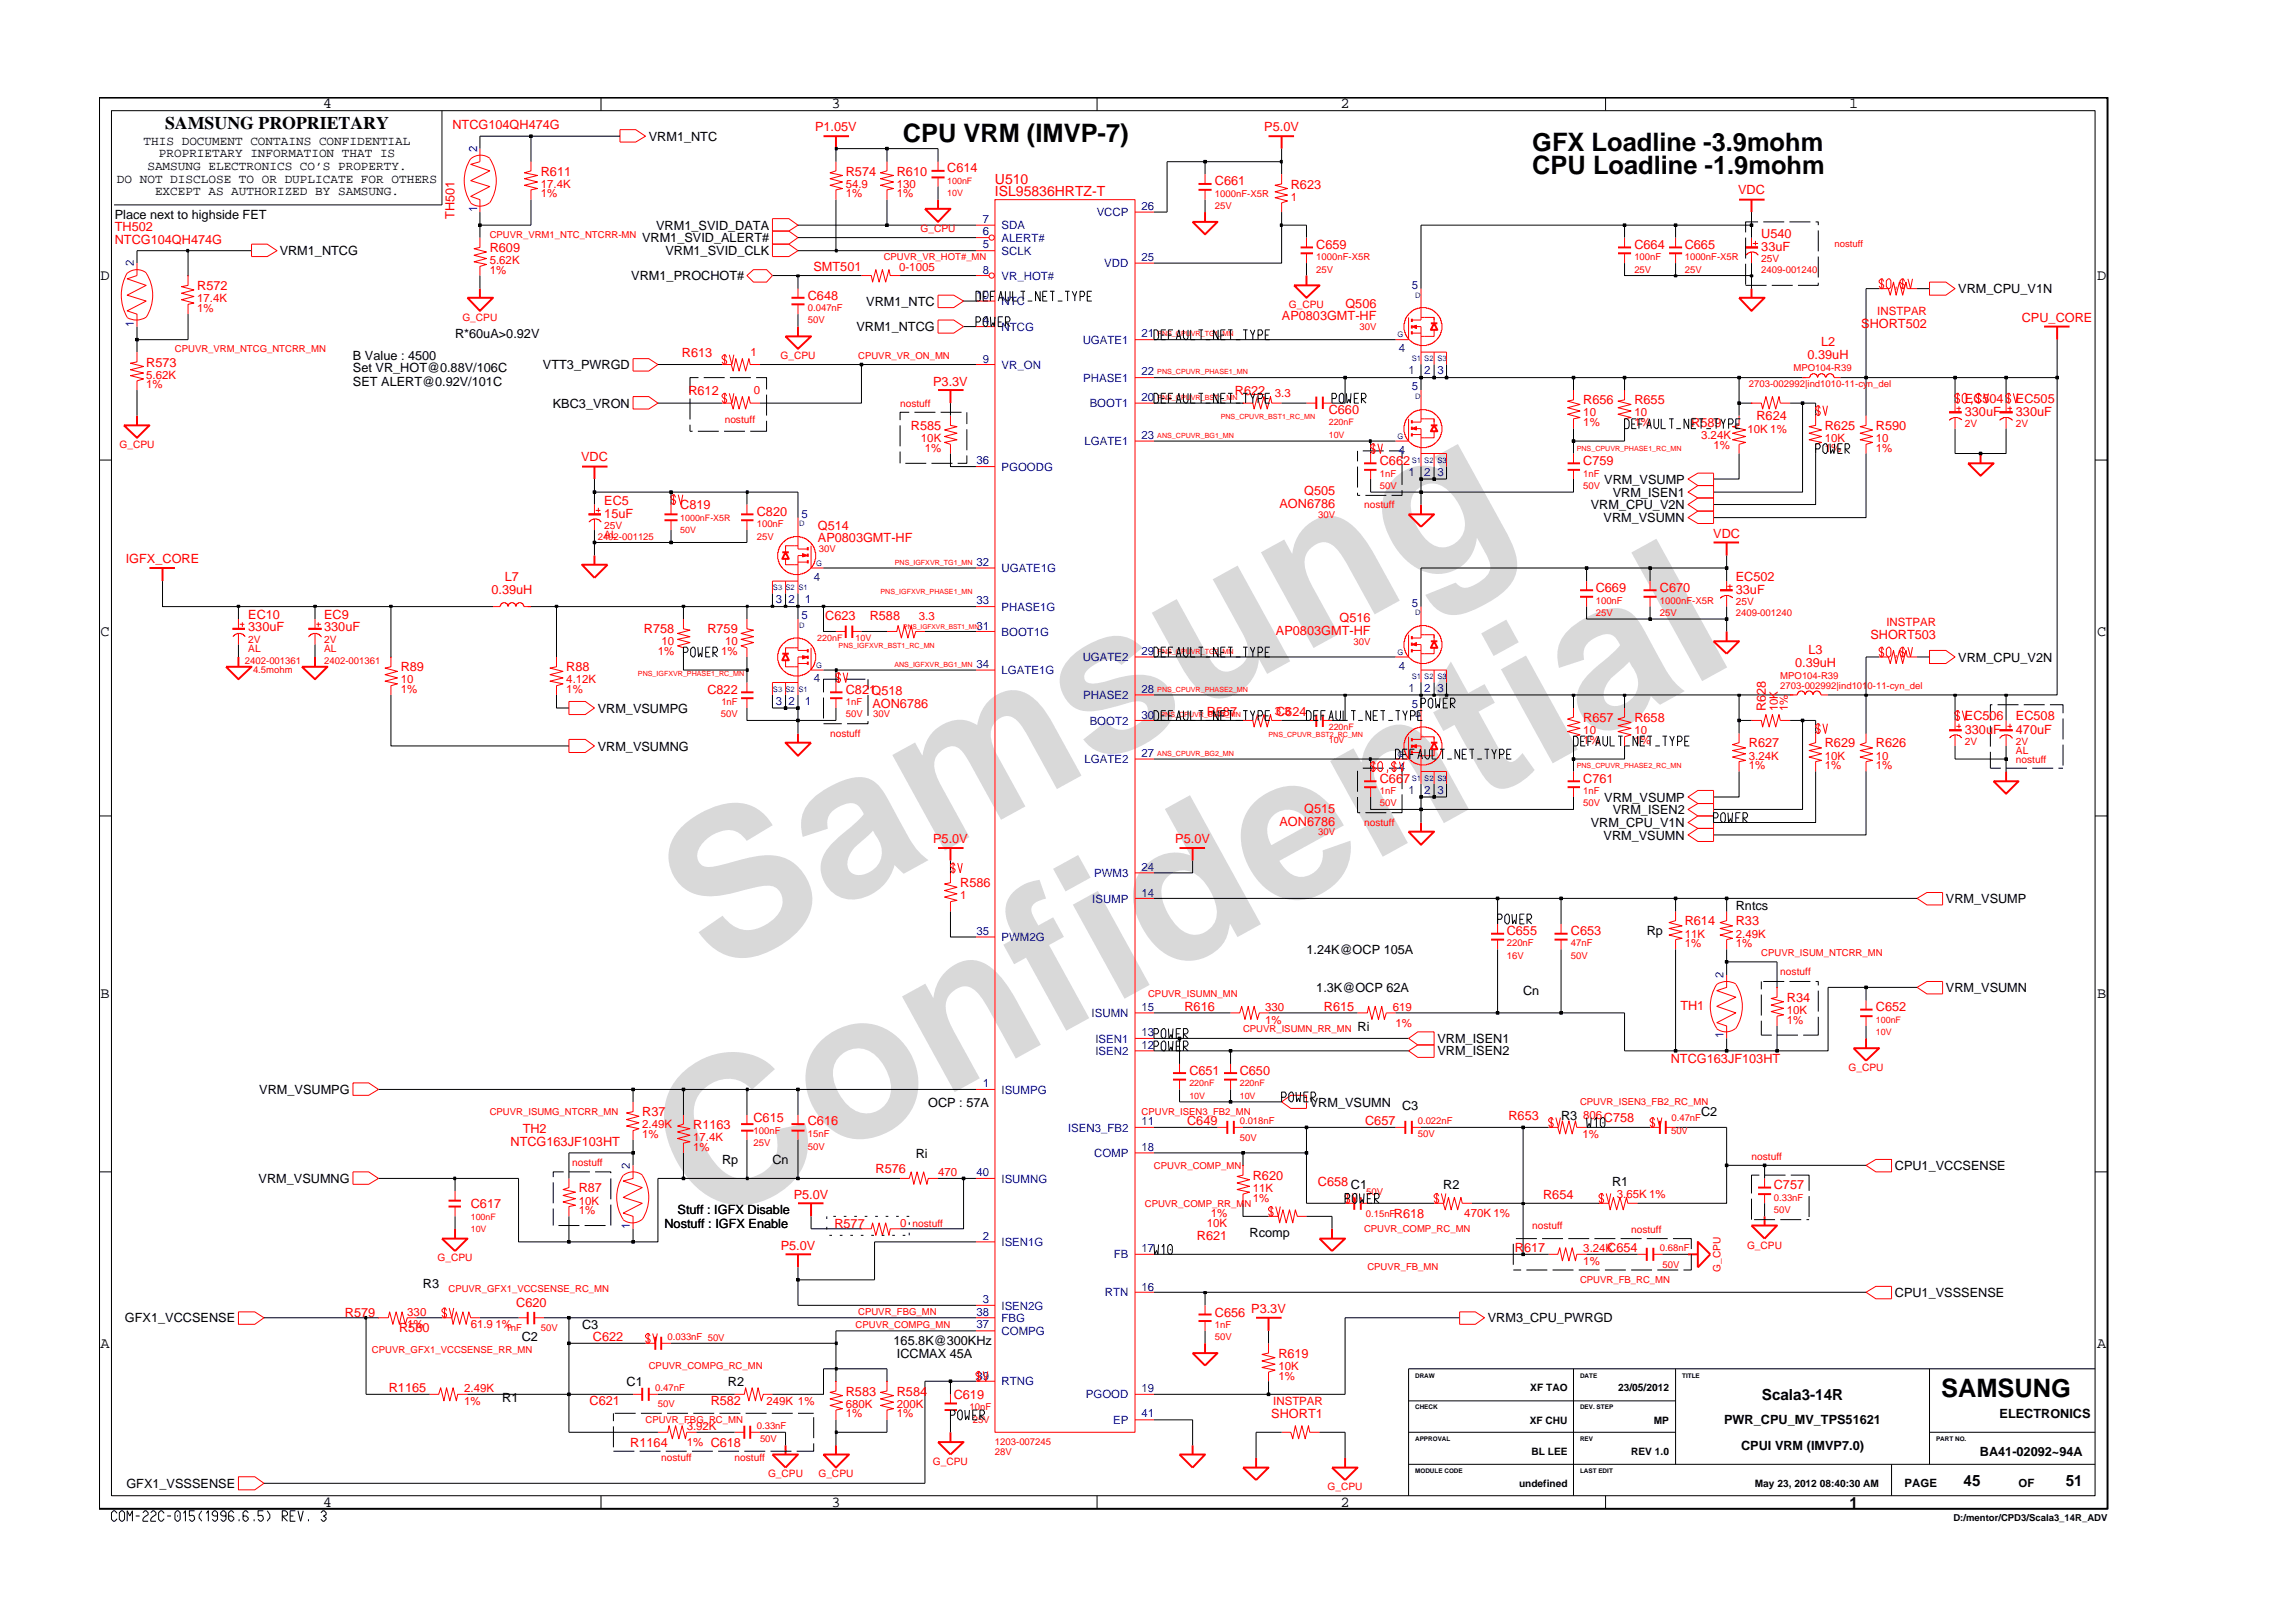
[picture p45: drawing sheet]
<svg xmlns="http://www.w3.org/2000/svg" width="297mm" height="210mm" viewBox="0 0 297 210" stroke-linecap="round" stroke-linejoin="round" font-family="sans-serif">
<defs><g id="words">
<g font-size="26.5" fill="#d9d9d9">
<text x="92.4" y="126.5" transform="rotate(-29 92.4 126.5)">Samsung</text>
<text x="91.1" y="159.2" transform="rotate(-29 91.1 159.2)">Confidential</text>
</g>
<g font-size="3.3">
<text x="116.8" y="18.4">CPU VRM (IMVP-7)</text>
<text x="198.2" y="19.6">GFX Loadline -3.9mohm</text>
<text x="198.2" y="22.5">CPU Loadline -1.9mohm</text>
<text x="251.1" y="180.8">SAMSUNG</text>
</g>
<text font-size="2.3" x="21.4" y="16.7">SAMSUNG PROPRIETARY</text>
<g font-size="2">
<text x="41.8" y="14">4</text>
<text x="107.6" y="14">3</text>
<text x="173.4" y="14">2</text>
<text x="239.2" y="14">1</text>
<text x="13" y="36.2">D</text>
<text x="271.3" y="36.2">D</text>
<text x="13" y="82.3">C</text>
<text x="271.3" y="82.3">C</text>
<text x="13" y="129.2">B</text>
<text x="271.3" y="129.2">B</text>
<text x="13" y="174.4">A</text>
<text x="271.3" y="174.4">A</text>
<text x="227.9" y="181.2">Scala3-14R</text>
<text x="41.8" y="195">4</text>
<text x="107.6" y="195">3</text>
<text x="173.4" y="195">2</text>
<text x="239.3" y="195.1">1</text>
<text x="254" y="192.2">45</text>
<text x="267.2" y="192.2">51</text>
</g>
<g font-size="1.8" fill="#f00">
<text x="128.7" y="23.8">U510</text>
<text x="128.7" y="25.4">ISL95836HRTZ-T</text>
</g>
<g font-size="1.6" fill="#f00">
<text x="58.5" y="16.7">NTCG104QH474G</text>
<text x="105.5" y="17">P1.05V</text>
<text x="163.6" y="17">P5.0V</text>
<text x="70" y="22.7">R611</text>
<text x="109.4" y="22.7">R574</text>
<text x="116" y="22.7">R610</text>
<text x="122.5" y="22.3">C614</text>
<text x="157.2" y="24">C661</text>
<text x="14.8" y="29.9">TH502</text>
<text x="58.8" y="28.3" transform="rotate(-90 58.8 28.3)">TH501</text>
<text x="167" y="24.4">R623</text>
<text x="224.9" y="25.2">VDC</text>
<text x="14.8" y="31.6">NTCG104QH474G</text>
<text x="63.4" y="32.6">R609</text>
<text x="105.2" y="35.1">SMT501</text>
<text x="170.3" y="32.2">C659</text>
<text x="211.4" y="32.2">C664</text>
<text x="218" y="32.2">C665</text>
<text x="227.9" y="32.4">33uF</text>
<text x="227.9" y="30.7">U540</text>
<text x="25.5" y="37.5">R572</text>
<text x="104.5" y="38.8">C648</text>
<text x="165.8" y="41.4">AP0803GMT-HF</text>
<text x="174.1" y="39.8">Q506</text>
<text x="261.6" y="41.7">CPU_CORE</text>
<text x="18.9" y="47.4">R573</text>
<text x="88.2" y="46.2">R613</text>
<text x="233.9" y="46.4">0.39uH</text>
<text x="235.6" y="44.7">L2</text>
<text x="240.8" y="42.4">SHORT502</text>
<text x="89.1" y="51.1">R612</text>
<text x="120.7" y="49.9">P3.3V</text>
<text x="159.8" y="51.1">R622</text>
<text x="171.9" y="53.5">C660</text>
<text x="204.8" y="52.3">R656</text>
<text x="211.4" y="52.3">R655</text>
<text x="254.2" y="53.8">330uF</text>
<text x="254.2" y="52.2">EC504</text>
<text x="260.8" y="52.2">EC505</text>
<text x="260.8" y="53.8">330uF</text>
<text x="75.2" y="59.7">VDC</text>
<text x="117.8" y="55.6">R585</text>
<text x="218.8" y="55.2">R589</text>
<text x="227.2" y="54.4">R624</text>
<text x="236.1" y="55.6">R625</text>
<text x="242.7" y="55.6">R590</text>
<text x="78.2" y="65.3">EC5</text>
<text x="88" y="65.9">C819</text>
<text x="165.5" y="65.7">AON6786</text>
<text x="168.7" y="64.1">Q505</text>
<text x="178.5" y="60.1">C662</text>
<text x="204.8" y="60.1">C759</text>
<text x="78.2" y="67">15uF</text>
<text x="97.9" y="66.7">C820</text>
<text x="105.8" y="70.2">AP0803GMT-HF</text>
<text x="105.8" y="68.6">Q514</text>
<text x="221.6" y="69.6">VDC</text>
<text x="16.3" y="72.9">IGFX_CORE</text>
<text x="63.6" y="76.8">0.39uH</text>
<text x="65.3" y="75.2">L7</text>
<text x="206.4" y="76.6">C669</text>
<text x="214.7" y="76.6">C670</text>
<text x="224.6" y="76.8">33uF</text>
<text x="224.6" y="75.2">EC502</text>
<text x="32.1" y="80.1">EC10</text>
<text x="32.1" y="81.7">330uF</text>
<text x="41.9" y="80.1">EC9</text>
<text x="41.9" y="81.7">330uF</text>
<text x="83.3" y="82">R758</text>
<text x="91.5" y="82">R759</text>
<text x="106.8" y="80.3">C623</text>
<text x="112.5" y="80.3">R588</text>
<text x="165.1" y="82.1">AP0803GMT-HF</text>
<text x="173.3" y="80.5">Q516</text>
<text x="242" y="82.7">SHORT503</text>
<text x="51.8" y="86.9">R89</text>
<text x="73.3" y="86.9">R88</text>
<text x="91.5" y="89.8">C822</text>
<text x="109.4" y="89.8">C821Q518</text>
<text x="232.2" y="86.3">0.39uH</text>
<text x="234" y="84.6">L3</text>
<text x="112.9" y="91.6">AON6786</text>
<text x="156.1" y="92.6">R587</text>
<text x="165.1" y="92.6">C624</text>
<text x="204.8" y="93.4">R657</text>
<text x="211.4" y="93.4">R658</text>
<text x="228.5" y="92" transform="rotate(-90 228.5 92)">R628</text>
<text x="254.2" y="93.2">EC506</text>
<text x="254.2" y="94.9">330uF</text>
<text x="260.8" y="93.2">EC508</text>
<text x="260.8" y="94.9">470uF</text>
<text x="178.5" y="101.3">C667</text>
<text x="204.8" y="101.3">C761</text>
<text x="226.3" y="96.7">R627</text>
<text x="236.1" y="96.7">R629</text>
<text x="242.7" y="96.7">R626</text>
<text x="165.5" y="106.9">AON6786</text>
<text x="168.7" y="105.2">Q515</text>
<text x="120.7" y="109.1">P5.0V</text>
<text x="152.1" y="109.1">P5.0V</text>
<text x="124.2" y="114.8">R586</text>
<text x="218" y="119.7">R614</text>
<text x="224.6" y="119.7">R33</text>
<text x="194.9" y="121">C655</text>
<text x="203.2" y="121">C653</text>
<text x="153.2" y="130.8">R616</text>
<text x="171.3" y="130.8">R615</text>
<text x="217.4" y="130.7">TH1</text>
<text x="231.2" y="129.6">R34</text>
<text x="242.7" y="130.8">C652</text>
<text x="216.2" y="137.6">NTCG163JF103HT</text>
<text x="153.9" y="139.1">C651</text>
<text x="160.4" y="139.1">C650</text>
<text x="66" y="148.4">NTCG163JF103HT</text>
<text x="67.6" y="146.7">TH2</text>
<text x="83.1" y="144.5">R37</text>
<text x="89.7" y="146.1">R1163</text>
<text x="97.5" y="145.2">C615</text>
<text x="104.5" y="145.6">C616</text>
<text x="153.6" y="145.6">C649</text>
<text x="176.6" y="145.6">C657</text>
<text x="195.1" y="144.9">R653</text>
<text x="74.9" y="154.3">R87</text>
<text x="102.7" y="155.1">P5.0V</text>
<text x="113.3" y="151.8">R576</text>
<text x="162.1" y="152.7">R620</text>
<text x="170.5" y="153.4">C658</text>
<text x="199.6" y="155.1">R654</text>
<text x="229.5" y="153.9">C757</text>
<text x="60.9" y="156.3">C617</text>
<text x="101" y="161.7">P5.0V</text>
<text x="107.9" y="158.9">R577</text>
<text x="154.8" y="160.5">R621</text>
<text x="180.3" y="157.6">R618</text>
<text x="196" y="162.1">R617</text>
<text x="207.9" y="162.1">C654</text>
<text x="44.6" y="170.4">R579</text>
<text x="51.6" y="172.4">R580</text>
<text x="66.8" y="169.1">C620</text>
<text x="76.7" y="173.6">C622</text>
<text x="157.2" y="170.4">C656</text>
<text x="161.9" y="169.9">P3.3V</text>
<text x="165.4" y="175.7">R619</text>
<text x="50.3" y="180.2">R1165</text>
<text x="76.3" y="181.9">C621</text>
<text x="91.9" y="181.9">R582</text>
<text x="109.4" y="180.6">R583</text>
<text x="116" y="180.6">R584</text>
<text x="123.4" y="181">C619</text>
<text x="164.5" y="183.5">SHORT1</text>
<text x="81.5" y="187.2">R1164</text>
</g>
<g font-size="1.6">
<text x="15.1" y="23.7">DO NOT DISCLOSE TO OR DUPLICATE FOR OTHERS</text>
<text x="18.6" y="18.8">THIS DOCUMENT CONTAINS CONFIDENTIAL</text>
<text x="19.1" y="22">SAMSUNG ELECTRONICS CO’S PROPERTY.</text>
<text x="20.5" y="20.4">PROPRIETARY INFORMATION THAT IS</text>
<text x="83.9" y="18.2">VRM1_NTC</text>
<text x="14.8" y="28.3">Place next to highside FET</text>
<text x="20.1" y="25.3">EXCEPT AS AUTHORIZED BY SAMSUNG.</text>
<text x="84.9" y="29.7">VRM1_SVID_DATA</text>
<text x="36.2" y="33">VRM1_NTCG</text>
<text x="83.1" y="31.3">VRM1_SVID_ALERT#</text>
<text x="86.1" y="33">VRM1_SVID_CLK</text>
<text x="81.7" y="36.3">VRM1_PROCHOT#</text>
<text x="112.1" y="39.6">VRM1_NTC</text>
<text x="253.4" y="38">VRM_CPU_V1N</text>
<text x="45.7" y="46.6">B Value : 4500</text>
<text x="58.9" y="43.7">R*60uA&gt;0.92V</text>
<text x="70.2" y="47.8">VTT3_PWRGD</text>
<text x="110.8" y="42.9">VRM1_NTCG</text>
<text x="45.7" y="48.2">Set VR_HOT@0.88V/106C</text>
<text x="45.7" y="49.9">SET ALERT@0.92V/101C</text>
<text x="71.5" y="52.8">KBC3_VRON</text>
<text x="205.8" y="65.9">VRM_CPU_V2N</text>
<text x="207.5" y="62.6">VRM_VSUMP</text>
<text x="208.6" y="64.3">VRM_ISEN1</text>
<text x="207.5" y="67.6">VRM_VSUMN</text>
<text x="253.4" y="85.6">VRM_CPU_V2N</text>
<text x="77.3" y="92.2">VRM_VSUMPG</text>
<text x="77.3" y="97.1">VRM_VSUMNG</text>
<text x="205.8" y="107">VRM_CPU_V1N</text>
<text x="207.5" y="103.7">VRM_VSUMP</text>
<text x="208.6" y="105.3">VRM_ISEN2</text>
<text x="207.5" y="108.6">VRM_VSUMN</text>
<text x="224.6" y="117.7">Rntcs</text>
<text x="251.7" y="116.9">VRM_VSUMP</text>
<text x="169" y="123.5">1.24K@OCP 105A</text>
<text x="213" y="121">Rp</text>
<text x="170.3" y="128.4">1.3K@OCP 62A</text>
<text x="197" y="128.8">Cn</text>
<text x="251.7" y="128.4">VRM_VSUMN</text>
<text x="175.6" y="133.4">Ri</text>
<text x="186" y="135">VRM_ISEN1</text>
<text x="186" y="136.6">VRM_ISEN2</text>
<text x="33.5" y="141.6">VRM_VSUMPG</text>
<text x="120.1" y="143.2">OCP : 57A</text>
<text x="169.4" y="143.2">VRM_VSUMN</text>
<text x="181.4" y="143.6">C3</text>
<text x="118.5" y="149.8">Ri</text>
<text x="202" y="144.9">R3</text>
<text x="220.1" y="144.5">C2</text>
<text x="33.5" y="153.1">VRM_VSUMNG</text>
<text x="93.4" y="150.6">Rp</text>
<text x="99.9" y="150.6">Cn</text>
<text x="174.8" y="153.9">C1</text>
<text x="186.7" y="153.9">R2</text>
<text x="208.6" y="153.4">R1</text>
<text x="245.1" y="151.4">CPU1_VCCSENSE</text>
<text x="86" y="158.9">Nostuff : IGFX Enable</text>
<text x="87.7" y="157.2">Stuff : IGFX Disable</text>
<text x="161.7" y="160">Rcomp</text>
<text x="54.7" y="166.6">R3</text>
<text x="245.1" y="167.8">CPU1_VSSSENSE</text>
<text x="16.2" y="171.1">GFX1_VCCSENSE</text>
<text x="67.5" y="173.6">C2</text>
<text x="75.3" y="172">C3</text>
<text x="192.5" y="171.1">VRM3_CPU_PWRGD</text>
<text x="81.1" y="179.3">C1</text>
<text x="94.2" y="179.3">R2</text>
<text x="115.6" y="174">165.8K@300KHz</text>
<text x="116" y="175.7">ICCMAX 45A</text>
<text x="65" y="181.5">R1</text>
<text x="223.1" y="184.3">PWR_CPU_MV_TPS51621</text>
<text x="258.7" y="183.5">ELECTRONICS</text>
<text x="225.3" y="187.6">CPUI VRM (IMVP7.0)</text>
<text x="256.1" y="188.4">BA41-02092~94A</text>
<text x="16.3" y="192.6">GFX1_VSSSENSE</text>
</g>
<g font-size="1.5" fill="#00f">
<text x="61.8" y="19.7" transform="rotate(-90 61.8 19.7)">2</text>
<text x="61.8" y="27.4" transform="rotate(-90 61.8 27.4)">1</text>
<text x="127.1" y="28.8">7</text>
<text x="129.6" y="29.7">SDA</text>
<text x="141.9" y="28">VCCP</text>
<text x="147.7" y="27.2">26</text>
<text x="17.3" y="34.5" transform="rotate(-90 17.3 34.5)">2</text>
<text x="127.1" y="30.4">6</text>
<text x="127.1" y="32.1">5</text>
<text x="127.1" y="35.4">8</text>
<text x="129.6" y="31.3">ALERT#</text>
<text x="129.6" y="33">SCLK</text>
<text x="142.9" y="34.6">VDD</text>
<text x="147.7" y="33.7">25</text>
<text x="126.3" y="38.7">10</text>
<text x="127.1" y="42">4</text>
<text x="129.6" y="36.2">VR_HOT#</text>
<text x="129.6" y="39.5">NTC</text>
<text x="182.7" y="37.4">5</text>
<text x="17.3" y="42.3" transform="rotate(-90 17.3 42.3)">1</text>
<text x="127.1" y="47">9</text>
<text x="129.6" y="47.7">VR_ON</text>
<text x="129.6" y="42.8">NTCG</text>
<text x="140.1" y="44.5">UGATE1</text>
<text x="147.7" y="43.6">21</text>
<text x="181" y="45.6">4</text>
<text x="140.2" y="49.4">PHASE1</text>
<text x="141" y="52.7">BOOT1</text>
<text x="147.7" y="51.9">20</text>
<text x="147.7" y="48.6">22</text>
<text x="182.2" y="48.4">1</text>
<text x="182.7" y="50.5">5</text>
<text x="184.3" y="48.4">2</text>
<text x="186" y="48.4">3</text>
<text x="140.3" y="57.6">LGATE1</text>
<text x="147.7" y="56.8">23</text>
<text x="181" y="58.7">4</text>
<text x="126.3" y="60.1">36</text>
<text x="129.6" y="60.9">PGOODG</text>
<text x="182.2" y="61.6">1</text>
<text x="184.3" y="61.6">2</text>
<text x="186" y="61.6">3</text>
<text x="103.7" y="67">5</text>
<text x="105.3" y="75.2">4</text>
<text x="126.3" y="73.3">32</text>
<text x="129.6" y="74">UGATE1G</text>
<text x="100.4" y="78.1">3</text>
<text x="102" y="78.1">2</text>
<text x="103.7" y="80.1">5</text>
<text x="104.1" y="78.1">1</text>
<text x="126.3" y="81.5">31</text>
<text x="126.3" y="78.2">33</text>
<text x="129.6" y="82.3">BOOT1G</text>
<text x="129.6" y="79">PHASE1G</text>
<text x="182.7" y="78.5">5</text>
<text x="105.3" y="88.3">4</text>
<text x="126.3" y="86.4">34</text>
<text x="129.6" y="87.3">LGATE1G</text>
<text x="140.1" y="85.6">UGATE2</text>
<text x="147.7" y="84.7">29</text>
<text x="147.7" y="89.7">28</text>
<text x="181" y="86.7">4</text>
<text x="182.2" y="89.6">1</text>
<text x="184.3" y="89.6">2</text>
<text x="186" y="89.6">3</text>
<text x="100.4" y="91.2">3</text>
<text x="102" y="91.2">2</text>
<text x="104.1" y="91.2">1</text>
<text x="140.2" y="90.5">PHASE2</text>
<text x="141" y="93.8">BOOT2</text>
<text x="147.7" y="93">30</text>
<text x="182.7" y="91.6">5</text>
<text x="140.3" y="98.8">LGATE2</text>
<text x="147.7" y="97.9">27</text>
<text x="181" y="99.8">4</text>
<text x="182.2" y="102.7">1</text>
<text x="184.3" y="102.7">2</text>
<text x="186" y="102.7">3</text>
<text x="141.6" y="113.5">PWM3</text>
<text x="147.7" y="112.7">24</text>
<text x="141.3" y="116.8">ISUMP</text>
<text x="147.7" y="116">14</text>
<text x="126.3" y="120.9">35</text>
<text x="129.6" y="121.8">PWM2G</text>
<text x="141.2" y="131.6">ISUMN</text>
<text x="147.7" y="130.8">15</text>
<text x="223" y="126.6" transform="rotate(-90 223 126.6)">2</text>
<text x="141.7" y="134.9">ISEN1</text>
<text x="141.7" y="136.5">ISEN2</text>
<text x="147.7" y="134.1">13</text>
<text x="147.7" y="135.8">12</text>
<text x="223" y="134.4" transform="rotate(-90 223 134.4)">1</text>
<text x="127.1" y="140.7">1</text>
<text x="129.6" y="141.5">ISUMPG</text>
<text x="138.2" y="146.4">ISEN3_FB2</text>
<text x="141.6" y="149.7">COMP</text>
<text x="147.7" y="148.9">18</text>
<text x="147.7" y="145.6">11</text>
<text x="81.5" y="151.2" transform="rotate(-90 81.5 151.2)">2</text>
<text x="126.3" y="152.2">40</text>
<text x="129.6" y="153">ISUMNG</text>
<text x="81.5" y="159" transform="rotate(-90 81.5 159)">1</text>
<text x="127.1" y="160.4">2</text>
<text x="129.6" y="161.3">ISEN1G</text>
<text x="143" y="167.8">RTN</text>
<text x="144.1" y="162.9">FB</text>
<text x="147.7" y="162">17</text>
<text x="147.7" y="167">16</text>
<text x="126.3" y="171.9">37</text>
<text x="126.3" y="170.3">38</text>
<text x="127.1" y="168.6">3</text>
<text x="129.6" y="172.8">COMPG</text>
<text x="129.6" y="171.1">FBG</text>
<text x="129.6" y="169.5">ISEN2G</text>
<text x="126.3" y="178.5">39</text>
<text x="129.6" y="179.3">RTNG</text>
<text x="140.5" y="181">PGOOD</text>
<text x="144" y="184.3">EP</text>
<text x="147.7" y="183.4">41</text>
<text x="147.7" y="180.1">19</text>
</g>
<g font-size="1.5" fill="#f00">
<text x="70" y="24.3">17.4K</text>
<text x="70" y="25.5">1%</text>
<text x="109.4" y="25.5">1%</text>
<text x="109.4" y="24.3">54.9</text>
<text x="116" y="24.3">130</text>
<text x="116" y="25.5">1%</text>
<text x="167" y="26">1</text>
<text x="63.4" y="35.4">1%</text>
<text x="63.4" y="34.2">5.62K</text>
<text x="116.3" y="35">0-1005</text>
<text x="25.5" y="40.3">1%</text>
<text x="25.5" y="39.1">17.4K</text>
<text x="242.9" y="40.8">INSTPAR</text>
<text x="97.1" y="46.1">1</text>
<text x="18.9" y="50.3">1%</text>
<text x="18.9" y="49">5.62K</text>
<text x="97.5" y="51">0</text>
<text x="164.9" y="51.4">3.3</text>
<text x="204.8" y="53.9">10</text>
<text x="211.4" y="53.9">10</text>
<text x="119.1" y="57.2">10K</text>
<text x="119.6" y="58.5">1%</text>
<text x="204.8" y="55.2">1%</text>
<text x="211.4" y="55.2">1%</text>
<text x="220.1" y="56.8">3.24K</text>
<text x="221.7" y="58">1%</text>
<text x="226.1" y="56">10K 1%</text>
<text x="236.1" y="57.2">10K</text>
<text x="236.1" y="58.5">1%</text>
<text x="242.7" y="57.2">10</text>
<text x="242.7" y="58.5">1%</text>
<text x="85.6" y="83.5">10</text>
<text x="93.8" y="83.5">10</text>
<text x="118.9" y="80.2">3.3</text>
<text x="244.1" y="81.1">INSTPAR</text>
<text x="51.8" y="88.4">10</text>
<text x="51.8" y="89.7">1%</text>
<text x="73.3" y="88.4">4.12K</text>
<text x="73.3" y="89.7">1%</text>
<text x="85.1" y="84.7">1%</text>
<text x="93.3" y="84.7">1%</text>
<text x="164.9" y="92.6">3.3</text>
<text x="204.8" y="95">10</text>
<text x="211.4" y="95">10</text>
<text x="230" y="92" transform="rotate(-90 230 92)">10K</text>
<text x="231.3" y="92" transform="rotate(-90 231.3 92)">1%</text>
<text x="204.8" y="96.2">1%</text>
<text x="211.4" y="96.2">1%</text>
<text x="226.3" y="98.3">3.24K</text>
<text x="226.3" y="99.5">1%</text>
<text x="236.1" y="99.5">1%</text>
<text x="236.1" y="98.3">10K</text>
<text x="242.7" y="99.5">1%</text>
<text x="242.7" y="98.3">10</text>
<text x="124.2" y="116.4">1</text>
<text x="218" y="122.6">1%</text>
<text x="218" y="121.4">11K</text>
<text x="224.6" y="121.4">2.49K</text>
<text x="224.6" y="122.6">1%</text>
<text x="163.7" y="130.8">330</text>
<text x="180.2" y="130.8">619</text>
<text x="231.2" y="131.2">10K</text>
<text x="163.7" y="132.5">1%</text>
<text x="180.5" y="132.9">1%</text>
<text x="231.2" y="132.5">1%</text>
<text x="83.1" y="146">2.49K</text>
<text x="83.1" y="147.3">1%</text>
<text x="89.7" y="147.7">17.4K</text>
<text x="89.7" y="148.9">1%</text>
<text x="204.7" y="147.3">1%</text>
<text x="204.8" y="144.8">806C758</text>
<text x="74.9" y="155.9">10K</text>
<text x="121.4" y="152.2">470</text>
<text x="162.1" y="154.2">11K</text>
<text x="162.1" y="155.5">1%</text>
<text x="209.2" y="155.1">3.65K 1%</text>
<text x="74.9" y="157.1">1%</text>
<text x="116.4" y="158.8">0</text>
<text x="156.1" y="158.8">10K</text>
<text x="156.6" y="157.5">1%</text>
<text x="189.4" y="157.5">470K 1%</text>
<text x="204.8" y="163.7">1%</text>
<text x="204.8" y="162">3.24K</text>
<text x="52.7" y="171.9">1%</text>
<text x="52.7" y="170.3">330</text>
<text x="60.9" y="171.9">61.9</text>
<text x="64.1" y="171.9">1%</text>
<text x="165.4" y="177.3">10K</text>
<text x="165.4" y="178.5">1%</text>
<text x="60.1" y="180.1">2.49K</text>
<text x="60.1" y="181.8">1%</text>
<text x="88.8" y="185">3.92K</text>
<text x="99.2" y="181.8">249K 1%</text>
<text x="109.4" y="183.4">1%</text>
<text x="109.4" y="182.2">680K</text>
<text x="116" y="182.2">200K</text>
<text x="116" y="183.4">1%</text>
<text x="164.7" y="181.8">INSTPAR</text>
<text x="88.8" y="187.2">1% C618</text>
</g>
<g font-size="1.5">
<text x="246.4" y="192.5">PAGE</text>
<text x="261.1" y="192.5">OF</text>
</g>
<g font-size="1.3" fill="#f00">
<text x="119.1" y="30">G_CPU</text>
<text x="227.9" y="33.9">25V</text>
<text x="59.8" y="41.6">G_CPU</text>
<text x="166.8" y="39.9">G_CPU</text>
<text x="101" y="46.5">G_CPU</text>
<text x="116.4" y="52.6">nostuff</text>
<text x="15.5" y="58">G_CPU</text>
<text x="93.8" y="54.7">nostuff</text>
<text x="254.2" y="55.2">2V</text>
<text x="260.8" y="55.2">2V</text>
<text x="176.5" y="65.8">nostuff</text>
<text x="78.2" y="69.6">AL</text>
<text x="78.2" y="68.4">25V</text>
<text x="32.1" y="83.2">2V</text>
<text x="41.9" y="83.2">2V</text>
<text x="224.6" y="78.2">25V</text>
<text x="32.1" y="84.4">AL</text>
<text x="41.9" y="84.4">AL</text>
<text x="107.4" y="95.4">nostuff</text>
<text x="254.2" y="96.4">2V</text>
<text x="260.8" y="98.7">nostuff</text>
<text x="260.8" y="96.4">2V</text>
<text x="260.8" y="97.6">AL</text>
<text x="176.5" y="106.9">nostuff</text>
<text x="230.3" y="126.2">nostuff</text>
<text x="239.1" y="138.6">G_CPU</text>
<text x="74" y="150.9">nostuff</text>
<text x="226.6" y="150.1">nostuff</text>
<text x="118.1" y="158.7">nostuff</text>
<text x="198.2" y="159.1">nostuff</text>
<text x="211" y="159.5">nostuff</text>
<text x="226" y="161.6">G_CPU</text>
<text x="56.6" y="163.2">G_CPU</text>
<text x="222.6" y="164.6" transform="rotate(-90 222.6 164.6)">G_CPU</text>
<text x="85.5" y="189.1">nostuff</text>
<text x="95" y="189.1">nostuff</text>
<text x="99.4" y="191.2">G_CPU</text>
<text x="105.9" y="191.2">G_CPU</text>
<text x="120.7" y="189.6">G_CPU</text>
<text x="171.8" y="192.9">G_CPU</text>
</g>
<g font-size="1.3">
<text x="197.9" y="184.2">XF CHU</text>
<text x="198" y="180.1">XF TAO</text>
<text x="209.3" y="180.1">23/05/2012</text>
<text x="214" y="184.2">MP</text>
<text x="198.1" y="188.3">BL LEE</text>
<text x="211" y="188.3">REV 1.0</text>
<text x="196.5" y="192.4">undefined</text>
<text x="227" y="192.4">May 23, 2012 08:40:30 AM</text>
</g>
<g font-size="1.2" fill="#f00">
<text x="122.5" y="23.8">100nF</text>
<text x="122.5" y="25.4">10V</text>
<text x="157.2" y="27">25V</text>
<text x="157.2" y="25.4">1000nF-X5R</text>
<text x="63.4" y="30.7">CPUVR_VRM1_NTC_NTCRR-MN</text>
<text x="114.3" y="33.6">CPUVR_VR_HOT#_MN</text>
<text x="170.3" y="33.7">1000nF-X5R</text>
<text x="170.3" y="35.3">25V</text>
<text x="211.4" y="33.7">100nF</text>
<text x="211.4" y="35.3">25V</text>
<text x="218" y="33.7">1000nF-X5R</text>
<text x="218" y="35.3">25V</text>
<text x="227.9" y="35.3">2409-001240</text>
<text x="237.3" y="32">nostuff</text>
<text x="104.5" y="40.3">0.047nF</text>
<text x="104.5" y="41.8">50V</text>
<text x="22.6" y="45.6">CPUVR_VRM_NTCG_NTCRR_MN</text>
<text x="111" y="46.4">CPUVR_VR_ON_MN</text>
<text x="175.9" y="42.7">30V</text>
<text x="226.3" y="50.1">2703-002992|ind1010-11-cyn_del</text>
<text x="232" y="48">MPO104-R39</text>
<text x="171.9" y="56.7">10V</text>
<text x="171.9" y="55">220nF</text>
<text x="178.5" y="61.7">1nF</text>
<text x="178.5" y="63.3">50V</text>
<text x="204.8" y="61.7">1nF</text>
<text x="204.8" y="63.3">50V</text>
<text x="77.3" y="69.9">2402-001125</text>
<text x="88" y="69">50V</text>
<text x="88" y="67.4">1000nF-X5R</text>
<text x="97.9" y="68.2">100nF</text>
<text x="97.9" y="69.9">25V</text>
<text x="106" y="71.5">30V</text>
<text x="170.6" y="67">30V</text>
<text x="105.7" y="83">220nF</text>
<text x="110.7" y="83">10V</text>
<text x="175.1" y="83.4">30V</text>
<text x="206.4" y="79.7">25V</text>
<text x="206.4" y="78.1">100nF</text>
<text x="214.7" y="78.1">1000nF-X5R</text>
<text x="214.7" y="79.7">25V</text>
<text x="224.6" y="79.7">2409-001240</text>
<text x="31.7" y="85.9">2402-001361</text>
<text x="32.7" y="87.1">4.5mohm</text>
<text x="41.9" y="85.9">2402-001361</text>
<text x="230.3" y="89.2">2703-002992|ind1010-11-cyn_del</text>
<text x="230.3" y="87.9">MPO104-R39</text>
<text x="93.3" y="92.8">50V</text>
<text x="93.3" y="91.2">1nF</text>
<text x="109.4" y="91.2">1nF</text>
<text x="109.4" y="92.8">50V</text>
<text x="113" y="92.8">30V</text>
<text x="171.9" y="94.5">220nF</text>
<text x="171.9" y="96.1">10V</text>
<text x="178.5" y="104.3">50V</text>
<text x="178.5" y="102.7">1nF</text>
<text x="204.8" y="104.3">50V</text>
<text x="204.8" y="102.7">1nF</text>
<text x="170.6" y="108">30V</text>
<text x="194.9" y="122.5">220nF</text>
<text x="194.9" y="124.1">16V</text>
<text x="203.2" y="122.5">47nF</text>
<text x="203.2" y="124.1">50V</text>
<text x="227.9" y="123.7">CPUVR_ISUM_NTCRR_MN</text>
<text x="148.5" y="129">CPUVR_ISUMN_MN</text>
<text x="160.8" y="133.5">CPUVR_ISUMN_RR_MN</text>
<text x="242.7" y="132.3">100nF</text>
<text x="242.7" y="134">10V</text>
<text x="153.9" y="140.6">220nF</text>
<text x="153.9" y="142.2">10V</text>
<text x="160.4" y="140.6">220nF</text>
<text x="160.4" y="142.2">10V</text>
<text x="204.4" y="143">CPUVR_ISEN3_FB2_RC_MN</text>
<text x="63.4" y="144.3">CPUVR_ISUMG_NTCRR_MN</text>
<text x="97.5" y="146.8">100nF</text>
<text x="97.5" y="148.4">25V</text>
<text x="104.5" y="148.8">50V</text>
<text x="104.5" y="147.2">15nF</text>
<text x="147.7" y="144.3">CPUVR_ISEN3_FB2_MN</text>
<text x="160.4" y="145.5">0.018nF</text>
<text x="160.4" y="147.6">50V</text>
<text x="183.4" y="145.5">0.022nF</text>
<text x="183.4" y="147.2">50V</text>
<text x="216.2" y="146.8">50V</text>
<text x="216.2" y="145.1">0.47nF</text>
<text x="149.3" y="151.2">CPUVR_COMP_MN</text>
<text x="176.7" y="154.6">50V</text>
<text x="229.5" y="155.4">0.33nF</text>
<text x="60.9" y="159.4">10V</text>
<text x="60.9" y="157.8">100nF</text>
<text x="148.1" y="156.1">CPUVR_COMP_RR_MN</text>
<text x="176.5" y="159.4">CPUVR_COMP_RC_MN</text>
<text x="176.7" y="157.4">0.15nF</text>
<text x="214.7" y="161.9">0.68nF</text>
<text x="229.5" y="157">50V</text>
<text x="58" y="167.2">CPUVR_GFX1_VCCSENSE_RC_MN</text>
<text x="176.9" y="164.4">CPUVR_FB_MN</text>
<text x="204.4" y="166">CPUVR_FB_RC_MN</text>
<text x="215.1" y="164">50V</text>
<text x="65.4" y="172.3">1nF</text>
<text x="70" y="172.3">50V</text>
<text x="86.4" y="173.4">0.033nF 50V</text>
<text x="110.7" y="171.8">CPUVR_COMPG_MN</text>
<text x="111" y="170.1">CPUVR_FBG_MN</text>
<text x="157.2" y="173.4">50V</text>
<text x="157.2" y="171.8">1nF</text>
<text x="48.1" y="175.1">CPUVR_GFX1_VCCSENSE_RR_MN</text>
<text x="83.9" y="177.1">CPUVR_COMPG_RC_MN</text>
<text x="83.5" y="184.2">CPUVR_FBG_RC_MN</text>
<text x="84.8" y="180">0.47nF</text>
<text x="85.1" y="182.1">50V</text>
<text x="97.9" y="185">0.33nF</text>
<text x="125.4" y="182.5">10nF</text>
<text x="125.8" y="184.2">25V</text>
<text x="98.3" y="186.6">50V</text>
<text x="128.7" y="187">1203-007245</text>
<text x="128.7" y="188.2">28V</text>
</g>
<text font-size="1.2" x="252.7" y="196.9">D:/mentor/CPD3/Scala3_14R_ADV</text>
<g font-size="1" fill="#00f">
<text x="183.1" y="38.6">D</text>
<text x="180.8" y="43.6">G</text>
<text x="182.7" y="46.8">S1</text>
<text x="184.3" y="46.8">S2 S3</text>
<text x="183.1" y="51.7">D</text>
<text x="180.8" y="56.8">G</text>
<text x="182.7" y="59.9">S1</text>
<text x="184.3" y="59.9">S2 S3</text>
<text x="103.4" y="68.1">D</text>
<text x="100" y="76.3">S3 S2</text>
<text x="103.3" y="76.3">S1</text>
<text x="105.6" y="73.3">G</text>
<text x="103.4" y="81.3">D</text>
<text x="183.1" y="79.6">D</text>
<text x="100" y="89.5">S3 S2</text>
<text x="103.3" y="89.5">S1</text>
<text x="105.6" y="86.4">G</text>
<text x="180.8" y="84.8">G</text>
<text x="182.7" y="87.8">S1</text>
<text x="184.3" y="87.8">S2 S3</text>
<text x="183.1" y="92.8">D</text>
<text x="180.8" y="97.9">G</text>
<text x="182.7" y="101">S1</text>
<text x="184.3" y="101">S2 S3</text>
</g>
<g font-size=".9" fill="#f00">
<text x="149.7" y="43.5">PNS_CPUVR_TG1_MN</text>
<text x="149.7" y="48.4">PNS_CPUVR_PHASE1_MN</text>
<text x="149.7" y="51.7">PNS_CPUVR_BST1_MN</text>
<text x="149.7" y="56.7">ANS_CPUVR_BG1_MN</text>
<text x="157.9" y="54.2">PNS_CPUVR_BST1_RC_MN</text>
<text x="204" y="58.3">PNS_CPUVR_PHASE1_RC_MN</text>
<text x="113.9" y="76.8">PNS_IGFXVR_PHASE1_MN</text>
<text x="115.8" y="73.1">PNS_IGFXVR_TG1_MN</text>
<text x="108.5" y="83.8">PNS_IGFXVR_BST1_RC_MN</text>
<text x="116.9" y="81.4">PNS_IGFXVR_BST1_MN</text>
<text x="82.5" y="87.5">PNS_IGFXVR_PHASE1_RC_MN</text>
<text x="115.7" y="86.3">ANS_IGFXVR_BG1_MN</text>
<text x="149.7" y="84.6">PNS_CPUVR_TG2_MN</text>
<text x="149.7" y="89.6">PNS_CPUVR_PHASE2_MN</text>
<text x="150.1" y="92.8">PNS_CPUVR_BST2_MN</text>
<text x="164.1" y="95.3">PNS_CPUVR_BST2_RC_MN</text>
<text x="149.7" y="97.8">ANS_CPUVR_BG2_MN</text>
<text x="204" y="99.4">PNS_CPUVR_PHASE2_RC_MN</text>
</g>
<g font-size=".8">
<text x="183.1" y="178.3">DRAW</text>
<text x="204.4" y="178.3">DATE</text>
<text x="217.6" y="178.3">TITLE</text>
<text x="183.1" y="182.3">CHECK</text>
<text x="204.4" y="182.3">DEV. STEP</text>
<text x="183.1" y="190.6">MODULE CODE</text>
<text x="183.1" y="186.5">APPROVAL</text>
<text x="204.4" y="190.6">LAST EDIT</text>
<text x="204.4" y="186.5">REV</text>
<text x="250.5" y="186.5">PART NO.</text>
</g>
</g></defs>
<g fill="none" stroke="#f00" stroke-width=".13">
<path d="M80.2 16.8h2l1.3 .8-1.3 .8h-2zM68.7 20.9v1.2l-.9 .3 1.7 .3-1.7 .4 1.7 .5-1.7 .4 1.7 .4-.8 .2v1.2M103.2 37.4v1.1M103.2 39.4v1.3M155.9 22.5v1.3M155.9 24.6v1.2M165.8 22.5v1.3l-.8 .2 1.6 .4-1.6 .4 1.6 .4-1.6 .4 1.6 .4-.8 .3v1.1M169 30.7v1.3M169 32.8v1.3M123 53.8v1.2l.8 .2-1.6 .4 1.6 .5-1.6 .4 1.6 .4-1.6 .3 .8 .3v1.2M203.6 58.7v1.3M86.8 65.3v1.3"/>
<path d="M86.8 67.3v1.3M203.6 60.8v1.2M218.4 62l1.3-.8h2v1.6h-2zM50.6 85.1v-.1v1.3l-.8 .2 1.6 .4-1.6 .4 1.6 .4-1.6 .5 1.6 .3-.8 .2v1.2M73.6 95.7h2.1l1.2 .8-1.2 .9h-2.1zM108.1 81.7h1.3M110.3 81.7h1.1M182.2 95.3v2.9h-1.7M182.7 97.4h1.1M210.2 91.6v1.2l-.9 .3 1.7 .4-1.7 .4 1.7 .3-1.7 .5 1.7 .4-.8 .2v1.2M225 94.9v1.2l-.9 .3 1.7 .4-1.7 .3 1.7 .5-1.7 .4 1.7 .4-.8 .2v1.2M241.4 94.9v1.2l-.7 .3 1.6 .4-1.6 .3 1.6 .5-1.6 .4 1.6 .4-.9 .2v1.2"/>
<path d="M193.7 119.6v1.2M218.4 108l1.3-.8h2v1.7h-2zM223.4 118v1.1l-.9 .3 1.6 .4-1.6 .4 1.6 .4-1.6 .4 1.6 .4-.7 .2v1.3M248 116.3l1.3-.8h2v1.6h-2zM152.6 137.7v1.2M152.6 139.7v1.3M159.2 131.1h1.2l.2-.9 .5 1.7 .4-1.7 .3 1.7 .4-1.7 .5 1.7 .2-.8h1.2M175.6 131.1h1.3l.2-.9 .4 1.7 .4-1.7 .4 1.7 .5-1.7 .3 1.7 .3-.8h1.1M182.2 136l1.2-.8h2.1v1.6h-2.1zM193.7 121.6v1.3M229.9 127.9v-.1v1.2l-.8 .2 1.6 .4-1.6 .5 1.6 .4-1.6 .4 1.6 .4-.8 .2v1.3M58.9 154.1v1.3"/>
<path d="M58.9 156.1v1.3M96.6 144.3v1.2M96.6 146.3v1.2M116.4 152.5h1.2l.3-.8 .3 1.6 .4-1.6 .5 1.6 .4-1.6 .4 1.6 .2-.8h1.3M160.8 150.9v-.1v1.3l-.8 .1 1.7 .5-1.7 .4 1.7 .4-1.7 .4 1.7 .4-.9 .2v1.2M180.5 145.9h1.3M182.7 145.9h1.1M241.4 150.8l1.3-.8h2v1.7h-2zM30.8 169.8h2.2l1.1 .7-1.1 .9h-2.2zM164.1 173.8v1.3l-.8 .2 1.7 .4-1.7 .4 1.7 .4-1.7 .5 1.7 .3-.9 .3v1.1M211.9 162.3h1.1M213.9 162.3h1.2"/>
<path d="M81.9 180.4h1.2M83.9 180.4h1.2M85.1 185.3h1.3l.2-.8 .4 1.7 .4-1.7 .4 1.7 .5-1.7 .4 1.7 .1-.9h1.3M123 180.4v1.2M123 182.5v1.2"/>
</g>
<g fill="none" stroke="#f00" stroke-width=".25">
<path d="M164.1 17.6h3.3M165.8 17.6v1.6M60.5 38.5h3.3l-1.7 1.7zM62.1 37.4v1.1M102.4 38.5h1.7M102.4 39.4h1.7M155.1 23.8h1.6M155.1 24.6h1.6M168.3 32h1.6M168.3 32.8h1.6M16 55h3.3l-1.6 1.7zM17.7 53.8v1.2"/>
<path d="M202.8 60h1.6M254.6 60h3.3l-1.7 1.6zM256.2 58.7v1.3M264.4 42.3h3.3M266.1 42.3v1.7M19.3 73.5h3.3M21 73.5v1.7M86 66.6h1.7M86 67.3h1.7M202.8 60.8h1.6M109.4 81v1.6M110.3 81v1.6"/>
<path d="M182.7 95.5v.4M182.7 96.4v.4M182.7 97.1v.5M185.1 96.1h.9M221.7 83h3.3l-1.6 1.6zM223.4 81.7v1.3M182.2 107.6h3.3l-1.7 1.7zM183.8 106.4v1.2M151.8 138.9h1.6M151.8 139.7h1.6M192.9 120.8h1.7M192.9 121.6h1.7"/>
<path d="M58 155.4h1.6M58 156.1h1.6M95.9 145.5h1.6M95.9 146.3h1.6M181.8 145v1.7M182.7 145v1.7M83.1 179.6v1.7M83.9 179.6v1.7M213 161.5v1.7M213.9 161.5v1.7M106.5 188.2h3.3l-1.7 1.7zM108.1 187v1.2"/>
<path d="M122.2 181.6h1.6M122.2 182.5h1.6M172.3 189.9h3.3l-1.6 1.6zM174 188.7v1.2"/>
</g>
<path d="M182.7 96.5l.5-.1v.4z" fill="#f00"/>
<g fill="none" stroke="#f00" stroke-width=".13">
<path d="M62.1 19.2v1.7l-1.2 .4 2.5 .8-2.5 1.3 2.5 .7-2.5 1.3 1.2 .4v1.6M16.5 35.3a5.8 5.8 0 0 0 0 5.8M17.7 34.1v1.6l-1.2 .4 2.4 .8-2.4 1.3 2.4 .8-2.4 1.2 1.2 .5v1.6M18.9 35.3a5.3 5.3 0 0 1 0 5.8M18.9 35.3a1.95 1.95 0 0 0-2.4 .1M24.3 35.7v1.2l-.8 .2 1.6 .4-1.6 .4 1.6 .5-1.6 .4 1.6 .4-.8 .2v1.3M60.9 20.5a5.2 5.2 0 0 0 0 5.7M63.3 26.2a1.95 1.95 0 0 1-2.4 .1M63.4 20.5a5.3 5.3 0 0 1 0 5.7M63.4 20.5a1.95 1.95 0 0 0-2.5 0M96.6 35.7l.9-.8h1.7l.7 .8-.7 .8h-1.7zM99.9 28.3h2.2l1.1 .8-1.1 .8h-2.2z"/>
<path d="M99.9 31.6h2.2l1.1 .8-1.1 .8h-2.2zM114.8 20.9v1.2l-.9 .3 1.7 .3-1.7 .4 1.7 .5-1.7 .4 1.7 .4-.8 .2v1.2M216.8 30.7v1.3M216.8 32.8v1.3M243.1 37.4h1.2l.2 .8 .5-1.7 .3 1.7 .4-1.7 .5 1.7 .4-1.7 .1 .9h1.3M249.6 36.5h2.1l1.2 .9-1.2 .8h-2.1zM17.7 45.6v1.2l-.8 .2 1.7 .4-1.7 .5 1.7 .4-1.7 .3 1.7 .4-.9 .3v1.2M18.9 41.1a2.37 2.37 0 0 1-2.4 0M81.9 46.4h2l1.2 .8-1.2 .8h-2zM81.9 51.3h2l1.2 .9-1.2 .7h-2zM121.4 41.4h2l1.3 .9-1.3 .8h-2zM169 52.2h1.3"/>
<path d="M171.1 52.2h1.2M182.2 54.2v2.9h-1.7M182.7 56.2h1.1M203.6 50.6v-.1v1.2l-.8 .2 1.6 .4-1.6 .5 1.6 .4-1.6 .4 1.6 .4-.8 .2v1.3M210.2 50.6v-.1v1.2l-.9 .2 1.7 .4-1.7 .5 1.7 .4-1.7 .4 1.7 .4-.8 .2v1.3M225 53.8v1.2l-.9 .2 1.7 .4-1.7 .5 1.7 .4-1.7 .4 1.7 .3-.8 .3v1.2M241.4 53.8v1.2l-.7 .2 1.6 .4-1.6 .5 1.6 .4-1.6 .4 1.6 .3-.9 .3v1.2M258.7 54.4l.2-.2h.1v-.1h.2v-.1h.7v.1l.3 .1 .2 .2M259.5 52.2v1.2M259.5 54v1.5M259.7 52.8h.6M260 52.6v.6"/>
<path d="M96.6 65.3v1.3M96.6 67.3v1.3M218.4 63.7l1.3-.9h2v1.6h-2zM30.2 82.4l.1-.3h.4v-.1l.7 .1 .3 .3M30.8 80.1v1.3M30.8 82v1.4M31 80.8h.6M31.4 80.5v.6M88.4 80.1v1.3l.9 .1-1.6 .5 1.6 .4-1.6 .3 1.6 .5-1.6 .4 .7 .2v1.2M96.6 88.3v1.3M96.6 90.4v1.2M114.8 81.7h1.2l.2-.7 .4 1.6 .4-1.6 .5 1.6 .4-1.6 .3 1.6 .3-.9h1.2"/>
<path d="M169 93.2h1.3M171.1 93.2h1.2M177.3 99.8v1.3M182.1 95l.8-.7 .4-.1h.4v-.1h.8v.1h.4h.2v.1l.4 .2 .8 .8 .1 .5h.1v.3v.9v.3h-.1v.3h-.1l-.2 .4-.8 .7-.8 .3h-.8l-.4-.1v-.1h-.2v-.1l-.4-.1-.8-.9-.3-.7 .1-1.2h.1v-.3h.1v-.2h.1zM182.7 96.5l.5-.1v.4zM183.1 96.5h.7v4.9M183.8 95.3h1.7v.8M183.8 91.6v4.1h-1.1M183.8 99.8h3.3v1.6M185.5 97v.8h-1.7M185.5 95.3v.4M185.5 99.8v1.6"/>
<path d="M203.6 91.6v1.2l-.8 .3 1.6 .4-1.6 .4 1.6 .3-1.6 .5 1.6 .4-.8 .2v1.2M203.6 99.8v1.3M226.7 93.2h-.1h1.3l.1 .9 .5-1.6 .4 1.6 .4-1.6 .4 1.6 .5-1.6 .1 .7h1.3M249.6 84.2h2.1l1.2 .8-1.2 .9h-2.1zM252.3 95.5l.1-.2 .4-.1v-.1l.7 .1 .3 .3M252.9 93.2v1.3M252.9 95.1v1.4M253.1 94h.6M253.4 93.7v.5M258.7 95.5l.3-.3h.3v-.1l.7 .1 .4 .3M259.5 93.2v1.3M259.5 95.1v1.4"/>
<path d="M259.7 94h.6M260 93.7v.5M123 113v1.2l-.8 .2 1.6 .4-1.6 .4 1.6 .5-1.6 .4 1.6 .4-.8 .2v1.3M177.3 101.9v1.2M203.6 101.9v1.2M218.4 106.4l1.3-.8h2v1.6h-2zM45.7 140.1h2l1.3 .9-1.3 .7h-2zM80.6 152.1a5.3 5.3 0 0 0 0 5.7M81.9 150.8v1.7l-1.3 .3 2.5 .9-2.5 1.3 2.5 .7-2.5 1.3 1.3 .4v1.6M83.1 157.8a1.95 1.95 0 0 1-2.5 0M83.1 152.1a5.3 5.3 0 0 1 0 5.7M83.1 152.1a1.95 1.95 0 0 0-2.5 0"/>
<path d="M116.4 159h-1.2l-.2 .9-.4-1.6-.4 1.6-.5-1.6-.4 1.6-.4-1.6-.2 .7h-1.3v.1M165.8 142.6l1.2-.9h2v1.7h-2zM185.5 155.7h1.2l.3 .9 .4-1.6 .3 1.6 .5-1.6 .4 1.6 .4-1.6 .2 .7h1.2M228.3 152.5v1.2M228.3 154.5v1.2M67.1 170.5h1.2M69.1 170.5h1.3M114.8 178.8v-.1v1.3l-.9 .2 1.7 .4-1.7 .4 1.7 .5-1.7 .4 1.7 .4-.8 .2v1.2M155.9 168.9v1.2M155.9 171v1.2M200.3 162.3h1.2l.3-.8 .3 1.7 .5-1.7 .4 1.7 .4-1.7 .4 1.7 .2-.9h1.3M95 180.4h1.3l.2-.8 .4 1.7 .4-1.7 .4 1.7 .4-1.7 .4 1.7 .2-.9h1.2"/>
<path d="M165.8 185.3h1.2l.2 .9 .4-1.7 .4 1.7 .4-1.7 .5 1.7 .4-1.7 .1 .8h1.3"/>
</g>
<g fill="none" stroke="#f00" stroke-width=".25">
<path d="M106.5 17.6h3.3M108.1 17.6v1.6M119.7 27h3.3l-1.6 1.7zM121.4 25.8v1.2M167.4 36.9h3.3l-1.7 1.6zM169 35.7v1.2M215.9 32h1.7M215.9 32.8h1.7M225 25.8h3.3M226.6 25.8v1.6M101.6 43.5h3.3l-1.7 1.6zM103.2 42.3v1.2"/>
<path d="M170.3 51.3v1.6M171.1 51.3v1.6M182.7 54.4v.4M182.7 55.2v.4M182.7 56.1v.4M185.1 55h.9M258.7 53.4h1.7M75.3 73.1h3.3l-1.7 1.7zM76.9 71.9v1.2M95.9 66.6h1.6M95.9 67.3h1.6M221.7 70.2h3.3"/>
<path d="M223.4 70.2v1.7M29.2 86.3h3.3l-1.7 1.6zM30.1 81.4h1.6M30.8 85v1.3M95.9 89.6h1.6M95.9 90.4h1.6M101.6 96.1h3.3l-1.7 1.7zM103.2 94.9v1.2M170.3 92.5v1.6M171.1 92.5v1.6M185.5 96.1l.5 .9h-.9zM252.2 94.5h1.6"/>
<path d="M258.7 94.5h1.7M176.5 101.1h1.6M176.5 101.9h1.6M202.8 101.1h1.6M202.8 101.9h1.6M227.4 153.7h1.7M227.4 154.5h1.7M68.3 169.8v1.6M69.1 169.8v1.6M154.3 175.1h3.2l-1.6 1.6zM155.1 170.1h1.6M155.1 171h1.6"/>
<path d="M155.9 173.8v1.3M162.5 170.5h3.3M164.1 170.5v1.7M218.4 162.3h1.3M219.7 160.7l1.6 1.6-1.6 1.7zM152.6 188.2h3.3l-1.6 1.7zM154.3 187v1.2"/>
</g>
<path d="M182.7 55.5l.5-.3v.4z" fill="#f00"/>
<path d="M182.3 53.8l.6-.5 .4-.1v-.1h.4v-.1h.8v.1h.4v.1h.2v.1l.4 .1 .8 .9 .1 .4h.1v.3v.9v.3h-.1v.3h-.1l-.2 .4-.8 .8-.8 .2h-.8l-.4-.1h-.2v-.1l-.4-.2-.8-.8-.3-.8 .1-1.2h.1l.1-.4h.1l.1-.3zM182.7 55.5l.5-.3v.4zM183.1 55.5h.7v4.9M183.8 54.2h1.7v.8M183.8 50.5v4.1h-1.1M183.8 58.7h3.3v1.7M185.5 55.8v.9h-1.7M185.5 54.2v.4M185.5 58.7v1.7M103.2 72.7h1.3M104.9 70.6v2.9h1.6M164.1 157.4h1.3l.2 .9 .4-1.7 .4 1.7 .4-1.7 .4 1.7 .4-1.7 .2 .8h1.2" fill="none" stroke="#f00" stroke-width=".13"/>
<path d="M185.5 55l.5 .8h-.9zM101.2 71.5h.9M104.5 70.8v.4M104.5 71.6v.5M104.5 72.5v.4" fill="none" stroke="#f00" stroke-width=".25"/>
<path d="M103.8 71.6l.7 .3-.7 .2z" fill="#f00"/>
<g fill="none" stroke="#f00" stroke-width=".13">
<path d="M32.5 31.6h2.1l1.2 .8-1.2 .8h-2.1zM62.1 30.7v1.3l-.8 .2 1.6 .4-1.6 .4 1.6 .5-1.6 .4 1.6 .3-.8 .3v1.2M108.1 20.9v1.2l-.7 .3 1.6 .3-1.6 .4 1.6 .5-1.6 .4 1.6 .4-.9 .2v1.2M210.2 30.7v1.3M210.2 32.8v1.3M160.9 52.2h-.1h1.3l.1 .7 .5-1.6 .4 1.6 .4-1.6 .4 1.6 .5-1.6 .1 .9h1.3M182.2 41.1v2.9h-1.7M182.7 43.1h1.1M252.2 54.4l.1-.2h.2v-.1a1.22 1.22 0 0 1 1 0l.3 .3M252.9 52.2v1.2M252.9 54v1.5M253.1 52.8h.6"/>
<path d="M253.4 52.6v.6M101.2 70.3l.7-.6 .4-.1v-.1h.3v-.1h.9v.1l.6 .1v.1l.4 .2 .8 .8 .1 .4v.4h.1v.8l-.1 .4v.2h-.1l-.2 .4-.8 .8-.8 .3h-.9l-.3-.1v-.1h-.2v-.1l-.5-.2-.7-.8-.3-.8 .1-1.2h.1v-.2h.1v-.2h.1zM101.6 72.3v.8h1.6M101.6 70.6v.4M101.6 75.2v1.6M103.2 70.6h-1.6v.9M103.2 67v4h1.3M103.2 75.2h-3.3v1.6M103.8 71.6l.7 .3-.7 .2zM104.1 71.9h-.9v4.9M218.4 65.3l1.3-.9h2v3.3h-2l-1.3-.7 1.3-.9h2h-2zM222.5 77.4l.2-.2h.2v-.1a1.21 1.21 0 0 1 1 0l.2 .3"/>
<path d="M223.4 75.2v1.2M223.4 77.1v1.4M223.5 75.9h.6M223.8 75.6v.6M231.6 89.9h.9l.1-.3 .3-.1v-.1l.5 .1 .1 .4 .1-.3 .3-.1v-.1l.5 .1 .2 .4v-.3l.3-.1v-.1l.5 .1 .2 .4h.9M218.4 103.1l1.3-.8h2v1.7h-2zM222.1 127.4a5.2 5.2 0 0 0 0 5.7M223.4 126.2v1.6l-1.3 .4 2.5 .8-2.5 1.2 2.5 .9-2.5 1.2 1.3 .5v1.6M224.6 127.4a5.2 5.2 0 0 1 0 5.7 1.99 1.99 0 0 1-2.5 0M224.6 127.3a2.37 2.37 0 0 0-2.5 .1M248 127.8l1.3-.8h2v1.6h-2zM213.5 145.9h1.2"/>
<path d="M215.5 145.9h1.3M57.2 170.5h1.2l.2 .9 .4-1.6 .5 1.6 .4-1.6 .4 1.6 .3-1.6 .3 .7h1.2"/>
</g>
<g fill="none" stroke="#f00" stroke-width=".25">
<path d="M209.3 32h1.7M209.3 32.8h1.7M225 38.5h3.3l-1.7 1.7zM226.6 37.4v1.1M182.7 41.2v.5M182.7 42.1v.4M182.7 42.9v.4M185.1 41.8h.9M252.2 53.4h1.6M101.6 71.5l.5 .8h-.9zM182.2 66.6h3.3l-1.7 1.6zM183.8 65.3v1.3"/>
<path d="M222.5 76.4h1.6M259.5 99.8v1.3M152.6 109.7h3.3M154.3 109.7v1.7M257.9 101.1h3.2l-1.6 1.6zM103.2 155.7h3.3M104.9 155.7v1.7M214.7 145v1.7M215.5 145v1.7M101.6 162.3h3.3M103.2 162.3v1.7"/>
</g>
<path d="M182.7 42.3l.5-.2v.4z" fill="#f00"/>
<g fill="none" stroke="#f00" stroke-width=".13">
<path d="M111.5 35.7h-.1h1.3l.2 .8 .4-1.6 .4 1.6 .5-1.6 .4 1.6 .4-1.6 .2 .8h1.2M126.3 32.4h2.4M126.3 30.7h1.7M126.3 29.1h2.4M126.3 35.7h1.7M126.3 39h2.4M128.7 25.8v.1M128.7 25.8h18.1v159.5h-18.1zM146.8 34.1h2.5M146.8 27.4h2.5M183.8 37.4v4h-1.1M225.9 33l.2-.2 .3-.1v-.1l.8 .1 .2 .3"/>
<path d="M226.6 30.7v1.3M226.6 32.6v1.5M226.8 31.5h.6M227.1 31.2v.6M93.4 47.2h1.2l.3 .8 .3-1.6 .4 1.6 .4-1.6 .5 1.6 .4-1.6 .2 .8h1.2M126.3 42.3h2.4M126.3 47.2h2.4M146.8 52.2h2.5M146.8 44h2.5M146.8 48.9h2.5M146.8 57.1h2.5M182.1 40.7l.8-.6 .4-.1v-.1h.4v-.1h.8v.1h.4v.1h.2v.1l.4 .1 .8 .9 .1 .4h.1v.3v.9v.3h-.1v.3h-.1l-.2 .4-.8 .8-.8 .2h-.8l-.4-.1v-.1h-.2l-.4-.2-.8-.9-.3-.7 .1-1.2h.1v-.3h.1v-.1h.1z"/>
<path d="M182.7 42.3l.5-.2v.4zM183.1 42.3h.7v4.9M183.8 41.1h1.7v.7M183.8 45.6h3.3v1.6M185.5 42.7v.8h-1.7M185.5 41.1v.3M185.5 45.6v1.6M226.7 52.2h-.1h1.3l.1 .7 .5-1.6 .4 1.6 .4-1.6 .4 1.6 .5-1.6 .1 .9h1.3M233.2 48.9h.9l.1-.4 .3-.1h.5l.1 .5 .2-.5h.5l.3 .1 .1 .4M236.2 48.9l.1-.4 .3-.1h.5l.2 .5h.8M63.8 78.5h.9l.1-.3 .3-.1v-.1l.5 .1 .1 .4 .1-.3 .3-.1v-.1l.5 .1 .1 .4 .1-.3 .3-.1v-.1l.5 .1 .2 .4h.9M126.3 78.5h2.4"/>
<path d="M126.3 73.5h2.4M126.3 60.4h2.4M213.5 75.2v1.2M213.5 77.2v1.3M39.9 82.4l.3-.3h.3v-.1l.8 .1 .3 .3M40.8 80.1v1.3M40.8 82v1.4M40.9 80.8h.6M41.2 80.5v.6M96.6 80.1v1.3l.9 .1-1.6 .5 1.6 .4-1.6 .3 1.6 .5-1.6 .4 .7 .2v1.2M108.1 88.3v1.3M108.1 90.4v1.2"/>
<path d="M126.3 86.7h2.4M126.3 81.7h2.4M146.8 98.2h2.5M146.8 89.9h2.5M146.8 85h2.5M146.8 93.2h2.5M160.9 93.2h-.1h1.3l.1 .9 .5-1.6 .4 1.6 .4-1.6 .4 1.6 .5-1.6 .1 .7h1.3M182.2 82.1v2.9h-1.7M182.7 84.2h1.1M234.9 94.9v1.2l-.9 .3 1.7 .4-1.7 .3 1.7 .5-1.7 .4 1.7 .4-.8 .2v1.2M243.1 85h1.2l.2 .9 .5-1.7 .3 1.7 .4-1.7 .5 1.7 .4-1.7 .1 .8h1.3M146.8 116.3h2.5"/>
<path d="M146.8 113h2.5M202 119.6v1.2M216.8 118v1.1l-.9 .3 1.7 .4-1.7 .4 1.7 .4-1.7 .4 1.7 .4-.8 .2v1.3M218.4 104.7l1.3-.7h2v1.6h-2zM126.3 121.3h2.4M146.8 136h2.5M146.8 134.4h2.5M146.8 131.1h2.5M159.2 137.7v1.2M159.2 139.7v1.3M182.2 134.4l1.2-.9h2.1v1.7h-2.1zM202 121.6v1.3"/>
<path d="M241.4 129.5v1.2M241.4 131.5v1.3M81.9 142.6v1.3l-.8 .1 1.6 .5-1.6 .4 1.6 .4-1.6 .4 1.6 .4-.8 .2v1.2M88.4 144.3v1.2l-.7 .2 1.6 .4-1.6 .4 1.6 .4-1.6 .4 1.6 .5-.9 .1v1.3M103.2 144.3v1.2M103.2 146.3v1.2M126.3 141h2.4M126.3 152.5h2.4M146.8 145.9h2.5M146.8 149.2h2.5M157.5 145.9h1.3M159.6 145.9h1.2"/>
<path d="M200.3 145.9h1.2l.3 .8 .3-1.7 .5 1.7 .4-1.7 .4 1.7 .4-1.7 .2 .9h1.3M53.9 170.5h-1.2l-.3 .9-.4-1.6-.3 1.6-.4-1.6-.5 1.6-.4-1.6-.2 .7h-1.2v.1M83.5 173.8h1.3M85.5 173.8h1.3M126.3 160.7h2.4M126.3 168.9h2.4M126.3 172.2h2.4M126.3 170.5h2.4M126.3 178.7h2.4M146.8 167.2h2.5M146.8 162.3h2.5M30.8 191.1h2.2l1.1 .9-1.1 .8h-2.2z"/>
<path d="M146.8 180.4h2.5M146.8 183.7h2.5"/>
<circle cx="128.3" cy="35.7" r=".34"/>
<circle cx="128.3" cy="30.7" r=".34"/>
</g>
<g fill="none" stroke="#f00" stroke-width=".25">
<path d="M154.3 28.7h3.2l-1.6 1.6zM155.9 27.4v1.3M225.8 32h1.6M121.4 50.5h3.3M123 50.5v1.7M185.5 41.8l.5 .9h-.9zM75.3 60.4h3.3M76.9 60.4v1.6M212.6 76.4h1.7M212.6 77.2h1.7M39.1 86.3h3.3l-1.6 1.6zM39.9 81.4h1.7"/>
<path d="M40.8 85v1.3M107.4 89.6h1.6M107.4 90.4h1.6M182.7 82.3v.4M182.7 83.2v.4M182.7 84v.4M185.1 83h.9M158.4 138.9h1.6M158.4 139.7h1.6M201.1 120.8h1.7M201.1 121.6h1.7M239.8 135.7h3.3l-1.7 1.6z"/>
<path d="M240.7 130.7h1.6M240.7 131.5h1.6M241.4 134.4v1.3M58.9 159v1.3M102.4 145.5h1.7M102.4 146.3h1.7M158.8 145v1.7M159.6 145v1.7M57.2 160.3h3.3l-1.6 1.6zM84.8 173v1.7M85.5 173v1.7M99.9 188.2h3.3l-1.6 1.7z"/>
<path d="M101.6 187v1.2M160.8 189.9h3.3l-1.6 1.6zM162.5 188.7v1.2"/>
</g>
<path d="M182.7 83.4l.5-.2v.4z" fill="#f00"/>
<g fill="none" stroke="#f00" stroke-width=".13">
<path d="M93.4 52.2h1.2l.3 .7 .3-1.6 .4 1.6 .4-1.6 .5 1.6 .4-1.6 .2 .9h1.2M183.8 78.5v4.1h-1.1M72 85.1v-.1v1.3l-.9 .2 1.7 .4-1.7 .4 1.7 .4-1.7 .5 1.7 .3-.8 .2v1.2M73.6 90.8h2.1l1.2 .8-1.2 .9h-2.1zM103.2 85.9h1.3M104.9 83.8v2.9h1.6M182.1 81.9l.8-.7 .4-.1v-.1h.4h.8h.4v.1h.2v.1l.4 .2 .8 .8 .1 .4h.1v.4v.8v.4h-.1v.2h-.1l-.2 .5-.8 .7-.8 .3h-.8l-.4-.1v-.1h-.2v-.1l-.4-.2-.8-.8-.3-.8 .1-1.2h.1v-.2h.1v-.2h.1zM182.7 83.4l.5-.2v.4zM183.1 83.4h.7v4.9M183.8 82.1h1.7v.9M183.8 86.7h3.3v1.6M185.5 83.8v.8h-1.7"/>
<path d="M185.5 82.1v.5M185.5 86.7v1.6M73.6 152.5v1.2l-.8 .2 1.7 .4-1.7 .4 1.7 .4-1.7 .4 1.7 .5-.9 .1v1.3M207 155.7h-.1h1.2l.2 .9 .4-1.6 .5 1.6 .4-1.6 .4 1.6 .4-1.6 .2 .7h1.3M241.4 167.2l1.3-.7h2v1.6h-2z"/>
</g>
<path d="M101.2 84.6h.9M104.5 84v.4M104.5 84.9v.4M104.5 85.6v.4M185.5 83l.5 .8h-.9zM172.3 159v1.3M226.6 158.6h3.3l-1.6 1.7zM228.3 157.4v1.2M170.7 160.3h3.3l-1.7 1.6zM121.4 186.6h3.3l-1.7 1.6zM123 185.3v1.3" fill="none" stroke="#f00" stroke-width=".25"/>
<path d="M103.8 84.9l.7 .1-.7 .3z" fill="#f00"/>
<g fill="none" stroke="#f00" stroke-width=".13">
<path d="M99.9 29.9h2.2l1.1 .8-1.1 .9h-2.2zM121.4 38.2h2l1.3 .8-1.3 .8h-2zM121.4 20.9v1.2M121.4 23v1.1M243.4 36.1v1.3M243.7 36.4l-.2-.3h-.1l-.3 .2v.2l.3 .3h.1l.2 .1-.2 .5h-.1l-.3-.4M244.3 36.1h.2l.1 .2v.8l-.1 .3h-.2l-.3-.3v-.8zM245.3 37.1l-.1 .4M246.2 36.1v1.3M246.4 36.4l-.2-.3h-.1l-.3 .2v.2l.3 .3h.1l.2 .1-.2 .5h-.1l-.3-.4M246.8 36.1l.4 1.3 .2-1.3M93.8 45.9v1.3"/>
<path d="M93.8 50.9v1.3M94 46.2l-.2-.3h-.1l-.3 .3v.1l.6 .5-.2 .4h-.1l-.3-.4M94 51.2l-.2-.3h-.1l-.3 .3v.1l.6 .4-.2 .5h-.1l-.3-.4M94.3 45.9l.4 1.3 .2-1.3M94.3 50.9l.4 1.3 .2-1.3M177.3 58.7v1.3M177.7 57.4v1.3M177.9 57.8l-.2-.4h-.1l-.3 .3v.1l.6 .5-.2 .4h-.1l-.3-.4M178.3 57.4l.3 1.3 .2-1.3M234.9 53.8v1.2l-.9 .2 1.7 .4-1.7 .5 1.7 .4-1.7 .4 1.7 .3-.8 .3v1.2M235.2 52.5v1.3M235.5 52.8l-.2-.3h-.2l-.2 .3v.1l.2 .3h.2l.2 .2-.2 .4h-.2l-.2-.4"/>
<path d="M235.8 52.5l.4 1.3 .2-1.3M253.3 50.9v1.3M253.5 51.2l-.1-.3h-.2l-.3 .3v.1l.3 .3h.2l.1 .1-.1 .5h-.2l-.3-.4M254.1 50.9h.2l.2 .3v.7l-.2 .3h-.2l-.2-.3v-.7zM255.1 51.9l-.1 .4M256 50.9v1.3M256.2 51.2l-.1-.3h-.2l-.3 .3v.1l.6 .4-.1 .5h-.2l-.3-.4M256.7 50.9l.3 1.3 .2-1.3M259.9 50.9v1.3M260.1 51.2l-.1-.3h-.2l-.3 .3v.1l.3 .3h.2l.1 .1-.1 .5h-.2l-.3-.4M260.5 50.9l.3 1.3 .3-1.3M76.2 67.6l.2-.3 .3-.1h.8l.3 .4"/>
<path d="M76.9 65.3v1.3M76.9 67.2v1.4M77.1 66.1h.6M77.4 65.7v.6M87.2 64v1.3M87.4 64.4l-.2-.4h-.1l-.3 .3v.1l.3 .3h.1l.2 .2-.2 .4h-.1l-.3-.3M87.7 64l.4 1.3 .2-1.3M177.3 60.8v1.2M205.3 75.2v1.2M205.3 77.2v1.3M101.2 83.4l.7-.6 .4-.1v-.1h.3h.9l.6 .1v.1l.4 .2 .8 .8 .1 .5v.3h.1v.8l-.1 .4v.2h-.1l-.2 .5-.8 .7-.8 .3h-.9l-.3-.1v-.1h-.2v-.1l-.5-.1-.7-.9-.3-.8 .1-1.1h.1v-.3h.1v-.2h.1zM101.6 85.4v.9h1.6"/>
<path d="M101.6 83.8v.4M101.6 88.3v1.6M103.2 83.8h-1.6v.8M103.2 80.1v4.1h1.3M103.2 88.3h-3.3v1.6M103.8 84.9l.7 .1-.7 .3zM104.1 85h-.9v4.9M108.5 87.1v1.2M108.7 87.4l-.1-.3h-.2l-.3 .2v.2l.6 .4-.1 .4h-.2l-.3-.3M109.1 87.1l.3 1.2 .3-1.2M177.7 98.6v1.2M177.9 98.9l-.2-.3h-.1l-.3 .2v.2l.6 .4-.2 .4h-.1l-.3-.3"/>
<path d="M178.3 98.8l.2-.2h.2l.1 .2v.8l-.1 .2h-.2l-.2-.2zM179.5 99.6l-.1 .4M180.4 98.6v1.2M180.6 98.9l-.1-.3h-.2l-.3 .2v.2l.3 .2h.2l.1 .2-.1 .4h-.2l-.3-.3M181 98.6l.4 1.2 .2-1.2M235.2 93.7v1.2M235.5 94l-.2-.3h-.2l-.2 .2v.2l.6 .4-.2 .4h-.2l-.2-.3M235.8 93.7l.4 1.2 .2-1.2M243.4 83.7v1.3M243.7 84.1l-.2-.4h-.1l-.3 .3v.2l.6 .4-.2 .4h-.1l-.3-.3M244.3 83.7h.2l.1 .3v.8l-.1 .2h-.2l-.3-.2v-.8zM245.3 84.8l-.1 .4"/>
<path d="M246.2 83.7v1.3M246.4 84.1l-.2-.4h-.1l-.3 .3v.2l.6 .4-.2 .4h-.1l-.3-.3M246.8 83.7l.4 1.3 .2-1.3M253.3 92v1.2M253.5 92.3l-.1-.3h-.2l-.3 .2v.2l.3 .2h.2l.1 .2-.1 .4h-.2l-.3-.3M253.9 92l.3 1.2 .3-1.2M123.3 111.7v1.3M123.6 112l-.2-.3h-.2l-.2 .2v.2l.2 .3h.2l.2 .1-.2 .5h-.2l-.2-.4M123.9 111.7l.3 1.3 .3-1.3M45.7 151.7h2l1.3 .8-1.3 .8h-2zM164.5 156.1v1.3M164.7 156.5l-.2-.4h-.1l-.3 .3v.2l.6 .4-.2 .4h-.1l-.3-.3"/>
<path d="M165 156.1l.4 1.3 .2-1.3M174 155.7h1.2M174.4 154.4v1.3M174.6 154.8l-.2-.4h-.1l-.3 .3v.2l.3 .2h.1l.2 .2-.2 .4h-.1l-.3-.3M174.9 154.4l.4 1.3 .2-1.3M176.1 155.7h1.2M185.9 154.4v1.3M186.1 154.8l-.1-.4h-.2l-.3 .3v.2l.3 .2h.2l.1 .2-.1 .4h-.2l-.3-.3M186.5 154.4l.3 1.3 .3-1.3M200.7 144.6v1.3M200.9 145l-.1-.4h-.2l-.3 .3v.1l.6 .5-.1 .4h-.2l-.3-.3M201.3 144.6l.3 1.3 .3-1.3"/>
<path d="M207.2 154.4v1.3M207.5 154.8l-.2-.4h-.2l-.2 .3v.2l.2 .2h.2l.2 .2-.2 .4h-.2l-.2-.3M207.8 154.4l.3 1.3 .3-1.3M213.8 144.6v1.3M214.1 145l-.2-.4h-.2l-.2 .3v.1l.6 .5-.2 .4h-.2l-.2-.3M214.4 144.6l.3 1.3 .3-1.3M57.5 169.3v1.2M57.8 169.6l-.2-.3h-.2l-.2 .2v.2l.2 .2h.2l.2 .2-.2 .4h-.2l-.2-.3M58.1 169.3l.3 1.2 .3-1.2M83.8 172.6v1.2M84.1 172.9l-.2-.3h-.1l-.3 .2v.2l.6 .4-.2 .4h-.1l-.3-.3M84.4 172.6l.4 1.2 .2-1.2"/>
<path d="M108.1 178.8v-.1v1.3l-.7 .2 1.6 .4-1.6 .4 1.6 .5-1.6 .4 1.6 .4-.9 .2v1.2M126.6 177.5v1.2M126.9 177.8l-.2-.3h-.2l-.2 .2v.2l.6 .4-.2 .4h-.2l-.2-.3M127.2 177.5l.3 1.2 .3-1.2M188.8 169.8h2.1l1.2 .7-1.2 .9h-2.1zM55.6 180.4h1.2l.2-.8 .4 1.7 .4-1.7 .4 1.7 .4-1.7 .4 1.7 .2-.9h1.3M95 185.3h1.3M97.1 185.3h1.2"/>
</g>
<g fill="none" stroke="#f00" stroke-width=".25">
<path d="M120.5 22.1h1.7M120.5 23h1.7M176.5 60h1.6M76.1 66.6h1.7M176.5 60.8h1.6M204.4 76.4h1.7M204.4 77.2h1.7M101.6 84.6l.5 .8h-.9zM121.4 109.7h3.3M123 109.7v1.7M175.2 155v1.6M176.1 155v1.6"/>
<path d="M96.3 184.5v1.7M97.1 184.5v1.7"/>
</g>
<g fill="none" stroke="#000" stroke-width=".13">
<path d="M14.4 14.3h256.6v179.3h-256.6zM57.2 14.3v12.2h-42.4M68.5 17.5h.4v.3h-.4zM68.7 17.6v3.3M77.8 12.6v1.7M80.2 17.6h-18.1v1.6M108.1 19.1h.2v.3h-.2zM114.6 19.1h.3v.3h-.3zM114.8 19.2v1.7M141.9 12.6v1.7M165.8 19.2v3.3M207.7 12.6v1.7"/>
<path d="M24.2 32.3h.2v.3h-.2zM24.3 32.4v3.3M32.5 32.4h-14.8v1.7M61.9 29h.4v.3h-.4zM62.1 27.4v3.3M62.1 35.7v1.7M68.7 25.8v3.3h-6.6M99.9 35.7h11.5M103.1 35.6h.3v.2h-.3zM103.2 35.7v1.7M103.2 32.4h23.1M103.2 30.7h23.1"/>
<path d="M103.2 29.1h23.1M108.1 32.3h.2v.3h-.2zM108.1 20.9v-1.7h13.3v1.7M108.1 25.8v6.6M114.6 29h.3v.3h-.3zM114.8 25.8v3.3M116.4 35.7h9.9M121.4 24.1v1.7M124.7 39h1.9l.2-.1 .1-.9-.3-.3h-.3v1.3M127.2 38.4h.4M127.8 37.7h-.6v1.3h.6M128.1 38.4h.5"/>
<path d="M128.7 37.7h-.6v1.3M129.1 39l.4-1.3 .2 1.3M129.2 38.5h.5M130.1 37.7v1l.2 .3h.2l.2-.3v-1M131 37.7v1.3h.6M132 37.7h.6M132.4 37.7v1.3M133 39h.5M134.6 37.7v1.3l-.6-1.3v1.3M134.9 38.4h.4M135.5 37.7h-.6v1.3h.6M135.8 37.7h.6"/>
<path d="M136.2 37.7v1.3M136.8 39h.6M137.8 37.7h.6M138.1 37.7v1.3M138.7 37.7l.4 .7v.6M139.3 37.7l-.2 .7M139.7 38.4h.5l.1-.3-.1-.4h-.5v1.3M140.7 38.4h.4M141.3 37.7h-.6v1.3h.6M155.7 20.8h.4v.3h-.4zM155.9 20.9v1.6M155.9 25.8v1.6"/>
<path d="M165.6 29h.3v.3h-.3zM165.6 20.8h.3v.3h-.3zM165.8 29.1v5h-16.5M165.8 29.1h3.2v1.6M165.8 27.4v1.7M165.8 20.9h-14.8v6.5h-1.7M169 34.1v1.6M210 29h.3v.3h-.3zM210.2 34.1v1.6h6.6M210.2 29.1v1.6M216.6 35.6h.3v.2h-.3zM216.6 29h.3v.3h-.3z"/>
<path d="M216.8 29.1v1.6M216.8 34.1v1.6M216.8 35.7h9.8M225.8 36.9h2.7M225.8 30.7v2.8M225.8 34.1v2.7M226.4 35.6h.4v.2h-.4zM226.4 29h.4v.3h-.4zM226.6 29.1h-42.8v8.3M226.6 27.4v3.3M226.6 34.1v3.3M227.4 28.7h-1.6v1.4"/>
<path d="M228.1 28.7h2.7M229.2 36.9h2.7M231.5 28.7h2.7M234.9 28.7h.3v.4M235.2 36.6v.3h-2.6M235.2 29.8v2.7M235.2 33.2v2.7M243.1 37.4h-1.7v16.4M248 37.4h1.6M12.8 59.5h1.6M17.6 43.8h.3v.3h-.3zM17.7 42.3v3.3"/>
<path d="M17.7 50.5v3.3M24.3 40.7v3.3h-6.6M85.1 52.2h8.3M85.1 47.2h8.3M89.3 55v.8h.3M89.3 51.6v2.7M90.3 55.8h2.7M90.4 48.9h-1.1v2M91 48.9h2.8M93.7 55.8h2.7M94.4 48.9h2.7M97.8 48.9h1.4v1.5"/>
<path d="M98.3 47.2h28M99.2 54.5v1.3h-2.1M99.2 51.1v2.7M103.2 40.7v1.6M111.3 47h.3v.3h-.3zM111.4 47.2v5h-13.1M116.4 55v2.8M116.4 58.4v1.6M117.1 60h2.7M117.6 53.4h-1.2v1M118.3 53.4h2.7M120.5 60h2.7"/>
<path d="M121.7 53.4h2.7M123 58.7v1.7h3.3M123 52.2v1.6M125.1 58.9v1.1h-1.2M125.1 53.4v1.5M125.1 55.6v2.7M126.3 41.7h.4l.2-.3-.2-.4h-.4v1.3h-1.6M127.5 41h.1l.2 .2v.8l-.2 .3h-.1l-.3-.3v-.8zM128.1 41l.1 1.3 .3-.5 .1 .5 .1-1.3M129.1 41.7h.5M129.7 41h-.6v1.3h.6M130.1 42.3v-1.3h.4l.2 .2-.2 .5h-.4l.6 .6"/>
<path d="M149.3 42.7h.3l.3 .3v.6l-.1 .3-.2 .1h-.3zM149.3 57.1h31.2M149.3 48.9h83.9M149.3 44h31.2M149.6 52.2l.2-.1 .1-.3v-.6l-.3-.3h-.3v1.3h11.5M150.2 43.4h.5M150.2 51.6h.5M150.8 42.7h-.6v1.3h.6M150.8 50.9h-.6v1.3h.6M151.2 43.4h.4M151.2 51.6h.4M151.8 42.7h-.6v1.3"/>
<path d="M151.8 50.9h-.6v1.3M152.2 44l.3-1.3 .3 1.3M152.2 52.2l.3-1.3 .3 1.3M152.3 43.5h.4M152.3 51.7h.4M153.1 42.7v1l.3 .3h.1l.2-.3v-1M153.1 50.9v1l.3 .3h.1l.2-.3v-1M154 42.7v1.3M154 50.9v1.3M155.1 42.7h.5M155.1 50.9h.5M155.4 42.7v1.3"/>
<path d="M155.4 50.9v1.3M157.6 42.7v1.3l-.6-1.3v1.3M157.6 50.9v1.3l-.6-1.3v1.3M157.9 43.4h.5M157.9 51.6h.5M158.5 42.7h-.6v1.3h.6M158.5 50.9h-.6v1.3h.6M158.9 42.7h.6M158.9 50.9h.6M159.2 42.7v1.3M159.2 50.9v1.3M160.8 42.7h.6"/>
<path d="M160.8 50.9h.6M161.1 42.7v1.3M161.1 50.9v1.3M161.7 42.7l.4 .7v.6M161.7 50.9l.4 .7v.6M162.3 42.7l-.2 .7M162.3 50.9l-.2 .7M162.8 43.4h.4l.2-.3-.2-.4h-.4v1.3M162.8 51.6h.4l.2-.3-.2-.4h-.4v1.3M163.7 43.4h.4M163.7 51.6h.4M164.3 42.7h-.6v1.3h.6"/>
<path d="M164.3 50.9h-.6v1.3h.6M165.8 52.2h3.2M173.5 50.9h.2l.1 .3v.7l-.1 .3h-.2l-.2-.3v-.7zM173.8 48.7h.4v.3h-.4zM174 48.9v3.3h-1.7v-1.3h.4l.2 .4-.2 .3h-.4M174.2 50.9l.1 1.3 .2-.5 .2 .5 .1-1.3M175.2 51.6h.4M175.6 58.3v1.4M175.8 50.9h-.6v1.3h.6M176.1 52.2v-1.3h.5l.1 .3-.1 .4h-.5l.6 .6M176.3 58.3h2.7M177.2 56.9h.2v.3h-.2z"/>
<path d="M177.3 57.1v1.6M179.7 58.3h1.7v1.1M183.7 48.7h.3v.3h-.3zM183.8 47.2v3.3M185.4 48.7h.3v.3h-.3zM185.5 47.2v1.7M187 48.7h.3v.3h-.3zM187.1 47.2v1.7M203.4 56.9h.3v.3h-.3zM203.4 48.7h.3v.3h-.3zM203.6 48.9v1.6M203.6 55.5v3.2"/>
<path d="M210 48.7h.3v.3h-.3zM210.2 54.2h.3l.3 .3v.6l-.1 .3-.2 .1h-.3zM210.2 48.9v1.6M210.2 55.5v1.6h-6.6M211.1 54.9h.4M211.7 54.2h-.6v1.3h.6M212 54.9h.5M212.6 54.2h-.6v1.3M213 55.5l.4-1.3 .2 1.3M213.1 55h.5M214 54.2v1l.2 .3h.2l.2-.3v-1M214.9 54.2v1.3h.6"/>
<path d="M215.9 54.2h.6M216.3 54.2v1.3M216.9 55.5h.6M218.5 54.2v1.3l-.6-1.3v1.3M218.8 54.9h.4M219.4 54.2h-.6v1.3h.6M219.7 54.2h.6M220.1 54.2v1.3M220.8 55.5h.5M221.7 54.2h.6M222 54.2v1.3M222.6 54.2l.4 .7v.6"/>
<path d="M223.2 54.2l-.2 .7M223.6 54.9h.5l.1-.3-.1-.4h-.5v1.3M224.6 54.9h.4M224.8 52h.4v.3h-.4zM224.8 48.7h.4v.3h-.4zM225 58.7v3.3h-3.3M225 48.9v4.9M225 52.2h1.6M225.2 54.2h-.6v1.3h.6M231.6 52.2h3.3v1.6M233 52h.4v.3h-.4zM233.2 52.2v11.5h-11.5"/>
<path d="M234.9 58.1h.4l.2-.3-.2-.4h-.4v7.9h-13.2M235.8 57.7l.3-.3h.1l.2 .3v.7l-.2 .3h-.1l-.3-.3zM236.8 57.4v1.3l.3-.5 .2 .5v-1.3M237.8 58.1h.4M238.1 48.9h28M238.4 57.4h-.6v1.3h.6M238.7 58.7v-1.3h.4l.2 .3-.2 .4h-.4l.6 .6M241.2 48.7h.4v.3h-.4zM241.4 58.7v8.3h-19.7M252.8 48.7h.3v.3h-.3zM252.9 55.5v3.2h6.6v-3.2M252.9 48.9v3.3"/>
<path d="M256.1 58.5h.3v.4h-.3zM259.4 48.7h.3v.3h-.3zM259.5 48.9v3.3M266 48.7h.3v.3h-.3zM266.1 48.9v41h-6.6M266.1 44v4.9M271 59.5h1.7M21 75.2v3.3h9.8M30.7 78.3h.3v.3h-.3zM30.8 78.5v1.6M30.8 78.5h33M40.6 78.3h.3v.3h-.3z"/>
<path d="M40.8 78.5v1.6M50.4 78.3h.3v.3h-.3zM50.6 78.5v6.5M68.7 78.5h57.6M71.8 78.3h.4v.3h-.4zM72 78.5v6.5M76.7 70h.4v.4h-.4zM76.7 63.5h.4v.4h-.4zM76.9 63.7h26.3v3.3M76.9 62v3.3M76.9 68.6v3.3M86.6 70h.4v.4h-.4z"/>
<path d="M86.6 63.5h.4v.4h-.4zM86.8 63.7v1.6M86.8 68.6v1.6M88.3 78.3h.3v.3h-.3zM88.4 78.5v1.6M96.5 78.3h.3v.3h-.3zM96.5 63.5h.3v.4h-.3zM96.6 63.7v1.6M96.6 68.6v1.6h-19.7M96.6 78.5v1.6M99.8 78.3h.3v.3h-.3zM99.9 76.8v1.7"/>
<path d="M101.5 78.3h.3v.3h-.3zM101.6 76.8v1.7M103.1 78.3h.3v.3h-.3zM103.2 76.8v3.3M106.4 78.3h.3v.3h-.3zM106.5 78.5v3.2h1.6M106.5 73.5h19.8M175.6 60.4v2.7M175.6 63.8v.3h.4M176.6 64.1h2.8M177.3 62v1.7h26.3v-1.7M181.4 63.4v.7h-1.4"/>
<path d="M181.4 60v2.8M183.7 63.5h.3v.4h-.3zM183.7 61.8h.3v.4h-.3zM183.8 60.4v4.9M185.4 61.8h.3v.4h-.3zM185.5 60.4v1.6M187.1 60.4v1.6h-3.3M205.1 73.3h.3v.4h-.3zM205.3 78.5v1.6h8.2M205.3 73.5v1.7M213.3 79.9h.3v.4h-.3zM213.3 73.3h.3v.4h-.3z"/>
<path d="M213.5 73.5v1.7M213.5 78.5v1.6M223.2 79.9h.3v.4h-.3zM223.2 73.3h.3v.4h-.3zM223.4 71.9v3.3M223.4 78.5v3.2M223.4 73.5h-39.6v5M30.8 83.4v1.6M40.8 83.4v1.6M50.6 89.9v6.6h23M72 89.9v1.7h1.6M88.4 84.4h.4l.2-.2-.2-.5h-.4v3h8.2"/>
<path d="M89.4 84l.2-.3h.2l.1 .3v.8l-.1 .2h-.2l-.2-.2zM90.3 83.7l.1 1.3 .2-.5 .2 .5 .1-1.3M91.3 84.4h.4M91.9 83.7h-.6v1.3h.6M92.2 85v-1.3h.5l.1 .3-.1 .4h-.5l.6 .6M96.5 86.5h.3v.4h-.3zM96.6 91.6v1.6h11.5v-1.6M96.6 85v3.3M99.9 89.9v1.7h3.3M101.5 91.5h.3v.3h-.3zM101.6 89.9v1.7M103.1 93.1h.3v.3h-.3z"/>
<path d="M103.1 91.5h.3v.3h-.3zM103.2 89.9v5M106.5 86.7h19.8M106.5 93.7h2.4M106.5 90.3v2.7M108.1 86.5h.2v.4h-.2zM108.1 86.7v1.6M108.6 87.9h-2.1v1.7M109.2 87.9h2.8M111.4 81.7h3.4M112.3 93.3v.4h-2.7M112.3 87.9v1.4"/>
<path d="M112.3 89.9v2.7M119.7 81.7h6.6M149.3 98.2h31.2M149.3 89.9h82.3M149.6 85l.2-.1 .1-.2v-.6l-.3-.4h-.3v1.3h31.2M149.6 93.2l.2-.1 .1-.2v-.6l-.3-.3h-.3v1.2h11.5M150.2 84.4h.5M150.2 92.6h.5M150.8 83.7h-.6v1.3h.6M150.8 92h-.6v1.2h.6M151.2 84.4h.4M151.2 92.6h.4"/>
<path d="M151.8 83.7h-.6v1.3M151.8 92h-.6v1.2M152.2 85l.3-1.3 .3 1.3M152.2 93.2l.3-1.2 .3 1.2M152.3 84.6h.4M152.3 92.8h.4M153.1 83.7v1.1l.3 .2h.1l.2-.2v-1.1M153.1 92v1l.3 .2h.1l.2-.2v-1M154 83.7v1.3M154 92v1.2M155.1 83.7h.5M155.1 92h.5"/>
<path d="M155.4 83.7v1.3M155.4 92v1.2M157.6 83.7v1.3l-.6-1.3v1.3M157.6 92v1.2l-.6-1.2v1.2M157.9 84.4h.5M157.9 92.6h.5M158.5 83.7h-.6v1.3h.6M158.5 92h-.6v1.2h.6M158.9 83.7h.6M158.9 92h.6M159.2 83.7v1.3M159.2 92v1.2"/>
<path d="M160.8 83.7h.6M160.8 92h.6M161.1 83.7v1.3M161.1 92v1.2M161.7 83.7l.4 .7v.6M161.7 92l.4 .6v.6M162.3 83.7l-.2 .7M162.3 92l-.2 .6M162.8 84.4h.4l.2-.2-.2-.5h-.4v1.3M162.8 92.6h.4l.2-.2-.2-.4h-.4v1.2M163.7 84.4h.4M163.7 92.6h.4"/>
<path d="M164.3 83.7h-.6v1.3h.6M164.3 92h-.6v1.2h.6M165.8 93.2h3.2M169 92h.4l.2 .3v.6l-.1 .2-.1 .1h-.4zM170 92.6h.4M170.5 92h-.5v1.2h.5M170.9 92.6h.4M171.5 92h-.6v1.2M171.9 93.2l.3-1.2 .3 1.2M172 92.8h.4M172.8 92v1l.3 .2h.2l.1-.2v-1M173.8 92v1.2h.6"/>
<path d="M173.8 89.8h.4v.3h-.4zM174 89.9v3.3h-1.7M174.8 92h.6M175.1 92v1.2M175.6 99.8v2.7M175.7 93.2h.6M176.3 99.4h2.7M177.2 98.1h.2v.3h-.2zM177.3 92v1.2l-.6-1.2v1.2M177.3 98.2v1.6M177.7 92.6h.4M178.3 92h-.6v1.2h.6"/>
<path d="M178.6 92h.6M178.9 92v1.2M179.6 93.2h.6M179.7 99.4h1.7v2.7M180.5 97h.4l.2 .3v.6l-.1 .2-.1 .1h-.4zM180.5 92h.6M180.9 92v1.2M181.5 92l.3 .6v.6M181.5 97.6h.4M182.1 97h-.6v1.2h.6M182.1 92l-.3 .6M182.4 97.6h.4"/>
<path d="M182.5 92.6h.4l.2-.2-.2-.4h-.4v1.2M183 97h-.6v1.2M183.4 98.2l.4-1.2 .2 1.2M183.4 92.6h.4M183.5 97.8h.4M183.7 89.8h.3v.3h-.3zM183.8 88.3v3.3v-1.2h.5l.1 .4-.1 .2h-.5M184 92h-.6v1.2h.6M184.3 97v1l.3 .2h.2l.1-.2v-1M185 90.4h.2l.2 .2v.8l-.2 .2h-.2l-.2-.2v-.8zM185.3 97v1.2h.6M185.4 89.8h.3v.3h-.3z"/>
<path d="M185.5 88.3v1.6M185.7 90.4l.1 1.2 .2-.5 .2 .5 .1-1.2M186.3 97h.6M186.6 97v1.2M186.7 91h.4M187 89.8h.3v.3h-.3zM187.1 88.3v1.6M187.2 98.2h.6M187.3 90.4h-.6v1.2h.6M187.6 91.6v-1.2h.5l.1 .2-.1 .4h-.5l.6 .6M188.8 97v1.2l-.6-1.2v1.2M189.2 97.6h.4"/>
<path d="M189.8 97h-.6v1.2h.6M190.1 97h.6M190.4 97v1.2M191.1 98.2h.6M192.1 97h.5M192.4 97v1.2M193 97l.3 .6v.6M193.6 97l-.3 .6M194 97.6h.4l.2-.2-.2-.4h-.4v1.2M194.9 97.6h.5M195.5 97h-.6v1.2h.6M203.4 98.1h.3v.3h-.3z"/>
<path d="M203.4 89.8h.3v.3h-.3zM203.6 95.3h.3l.3 .3v.6l-.1 .2-.2 .1h-.3zM203.6 89.9v1.7M203.6 96.5v3.3M204.5 95.9h.4M205.1 95.3h-.6v1.2h.6M205.4 95.9h.5M206 95.3h-.6v1.2M206.4 96.5l.4-1.2 .2 1.2M206.5 96.1h.5M207.4 95.3v1l.2 .2h.2l.2-.2v-1M208.3 95.3v1.2h.6"/>
<path d="M209.3 95.3h.6M209.7 95.3v1.2M210 89.8h.3v.3h-.3zM210.2 96.5v1.7h-6.6M210.2 89.9v1.7M210.3 96.5h.5M211.9 95.3v1.2l-.6-1.2v1.2M212.2 95.9h.4M212.8 95.3h-.6v1.2h.6M213.1 95.3h.6M213.5 95.3v1.2M213.5 80.1h9.9"/>
<path d="M214.2 96.5h.5M215.1 95.3h.6M215.4 95.3v1.2M216 95.3l.4 .6v.6M216.6 95.3l-.2 .6M217 95.9h.5l.1-.2-.1-.4h-.5v1.2M218 95.9h.4M218.6 95.3h-.6v1.2h.6M224.8 93.1h.4v.3h-.4zM224.8 89.8h.4v.3h-.4zM225 99.8v3.3h-3.3M225 89.9v5"/>
<path d="M225 93.2h1.6M231.6 93.2h3.3v1.7M233 93.1h.4v.3h-.4zM233.2 93.2v11.5h-11.5M234.9 99.8v6.6h-13.2v-1.2h.4l.2 .4-.2 .2h-.4M236.5 89.9h23M241.2 89.8h.4v.3h-.4zM241.4 99.8v8.2h-19.7M243.1 85h-1.7v9.9M248 85h1.6M252.8 89.8h.3v.3h-.3zM252.9 96.5v1.7h6.6"/>
<path d="M252.9 89.9v3.3M257.5 97.3v2.1h1.4M257.5 93.9v2.7M257.8 91.2h-.3v2M258.4 91.2h2.7M259.4 98.1h.3v.3h-.3zM259.4 89.8h.3v.3h-.3zM259.5 89.9v3.3M259.5 96.5v3.3M259.5 99.4h2.7M261.8 91.2h2.7M262.9 99.4h2.7"/>
<path d="M265.2 91.2h1.7v1.1M266.3 99.4h.6M266.9 93v2.7M266.9 96.4v2.7M12.8 105.6h1.6M123 118v3.3h3.3M123 111.4v1.6M149.3 116.3h98.7M154.3 111.4v1.6h-5M175.6 103.1v2.1h.4M176.6 105.2h2.8M177.3 103.1v1.6h26.3v-1.6"/>
<path d="M181.4 102.8v2.4h-1.4M183.7 104.6h.3v.3h-.3zM183.7 103h.3v.3h-.3zM183.8 101.4v5M185.4 103h.3v.3h-.3zM185.5 101.4v1.7M187.1 101.4v1.7h-3.3M193.6 116.1h.3v.3h-.3zM193.7 116.3v3.3v-1.3h.5l.1 .4-.1 .3h-.5M194.7 118.5l.2-.2h.2l.2 .2v.8l-.2 .3h-.2l-.2-.3zM195.6 118.3l.1 1.3 .2-.5 .2 .5 .1-1.3M196.6 119h.4"/>
<path d="M197.2 118.3h-.6v1.3h.6M197.6 119.6v-1.3h.4l.1 .2-.1 .5h-.4l.5 .6M201.8 116.1h.3v.3h-.3zM202 116.3v3.3M216.6 116.1h.3v.3h-.3zM216.8 116.3v1.7M222.6 105.4l.3-.2h.1l.2 .2v.8l-.2 .2h-.1l-.3-.2zM223.2 116.1h.3v.3h-.3zM223.4 116.3v1.7M223.5 105.2l.1 1.2 .3-.5 .2 .5v-1.2M224.6 105.8h.4M225.2 105.2h-.6v1.2h.6"/>
<path d="M225.5 106.4v-1.2h.4l.2 .2-.2 .4h-.4l.6 .6M271 105.6h1.7M149.3 133.8h.4l.2-.3-.2-.4h-.4v1.3h32.9M149.3 135.4h.4l.2-.3-.2-.4h-.4v1.3h32.9M149.3 131.1h9.9M150.2 133.4l.3-.3h.2l.1 .3v.7l-.1 .3h-.2l-.3-.3zM150.2 135l.3-.3h.2l.1 .3v.7l-.1 .3h-.2l-.3-.3zM151.2 133.1v1.3l.3-.5 .2 .5 .1-1.3M151.2 134.7v1.3l.3-.5 .2 .5 .1-1.3M152.2 133.8h.4M152.2 135.4h.4M152.4 134.2h.4v.3h-.4z"/>
<path d="M152.6 134.4v3.3M152.8 133.1h-.6v1.3h.6M152.8 134.7h-.6v1.3h.6M153.1 134.4v-1.3h.4l.2 .3-.2 .4h-.4l.6 .6M153.1 136v-1.3h.4l.2 .3-.2 .4h-.4l.6 .6M159 135.8h.4v.4h-.4zM159.2 136v1.7M164.1 131.1h11.5M180.5 131.1h29.7v4.9h19.7M193.6 130.9h.3v.3h-.3zM193.7 122.9v8.2M201.8 130.9h.3v.3h-.3z"/>
<path d="M202 122.9v8.2M216.6 135.8h.3v.4h-.3zM216.8 122.9v13.1M223.2 135.8h.3v.4h-.3zM223.2 124.3h.3v.3h-.3zM223.4 122.9v3.3M223.4 134.4v1.6M223.4 124.5h6.5v3.3M227.9 132.1v1.9h1.3M227.9 127v1M227.9 128.7v2.7M228.1 127h2.7"/>
<path d="M229.7 135.8h.4v.4h-.4zM229.9 132.8v3.2M229.9 134h2.7M231.5 127h2.7M234.9 127h.3v.5M235.2 131.6v2.4h-1.9M235.2 128.2v2.7M241.2 127.6h.4v.3h-.4zM241.4 127.8v1.7M241.4 132.8v1.6M248 127.8h-11.5v8.2h-6.6M12.8 151.7h1.6"/>
<path d="M49 152.5h18.1v8.2h6.5M49 141h77.3M58.7 152.3h.3v.4h-.3zM58.9 152.5v1.6M58.9 157.4v1.6M71.6 153v2.7M71.6 156.4v2.2M72.2 158.6h2.8M72.9 151.7h-1.3v.6M73.6 157.4v3.3M73.6 151.7h2.7M75.6 158.6h2.7"/>
<path d="M77 151.7h2v.1M79 152.5v2.7M79 155.9v2.7M81.7 149h.4v.4h-.4zM81.7 140.8h.4v.4h-.4zM81.9 149.2h-8.3v3.3M81.9 141v1.6M81.9 147.5v3.3M81.9 159v1.7M88.3 152.3h.3v.4h-.3zM88.3 140.8h.3v.4h-.3zM88.4 141v3.3"/>
<path d="M88.4 149.2v3.3M96.5 152.3h.3v.4h-.3zM96.5 140.8h.3v.4h-.3zM96.6 141v3.3M96.6 147.5v5M103.1 152.3h.3v.4h-.3zM103.1 140.8h.3v.4h-.3zM103.2 141v3.3M103.2 147.5v5M104.9 157.4v1.6h6.5M107 157.4v.3M107 158.8v.3"/>
<path d="M107.3 159.9h.3M107.8 157.4h.3M108.7 159.9h.3M109.2 157.4h.3M110 159.9h.3M110.5 157.4h.4M111.4 159.9h.3M111.9 157.4h.3M112.7 159.9h.4M113.2 157.4h.4M114.1 159.9h.3M114.6 157.4h.3"/>
<path d="M115.4 159.9h.4M115.9 157.4h.4M116.4 152.5h-31.3v8.2h-3.2M116.8 159.9h.3M117.3 157.4h.3M117.6 158.2v.3M117.6 159.5v.4M121.4 152.5h4.9M124.5 152.3h.3v.4h-.3zM124.7 152.5v6.5h-8.3M149.3 149.2h19.7M149.3 145.9h8.2"/>
<path d="M152.6 141v1.6h13.2v-1.3h.4l.2 .4-.2 .3h-.4M159 142.4h.4v.4h-.4zM159.2 141v1.6M160.6 149h.4v.4h-.4zM160.8 155.7v1.7h3.3M160.8 149.2v1.6M160.8 145.9h19.7M166.7 141.6l.3-.3h.2l.1 .3v.7l-.1 .3h-.2l-.3-.3zM167.7 141.3l.1 1.3 .2-.5 .2 .5 .1-1.3M168.7 142h.4M168.9 149h.3v.4h-.3zM168.9 145.7h.3v.4h-.3z"/>
<path d="M169 145.9v9.8h5v-1.3h.4l.2 .5-.2 .2h-.4M169 157.4h3.3v1.6M169.3 141.3h-.6v1.3h.6M169.6 142.6v-1.3h.4l.2 .3-.2 .4h-.4l.6 .6M174.9 154.7l.3-.3h.2l.1 .3v.8l-.1 .2h-.2l-.3-.2zM175.9 154.4l.1 1.3 .2-.5 .2 .5 .1-1.3M176.9 155.1h.4M177.3 155.7h8.2M177.5 154.4h-.6v1.3h.6M177.8 155.7v-1.3h.5l.1 .3-.1 .4h-.5l.6 .6M183.8 145.9h16.5M190.4 155.7h16.5"/>
<path d="M196.9 155.6h.3v.3h-.3zM196.9 145.7h.3v.4h-.3zM197 145.9v16.4M205.3 145.9h8.2M205.3 144.6v1.3l.3-.5 .2 .5 .1-1.3M206.3 145l.2-.4v1.3M207 144.9l.3-.3h.2l.1 .3v.7l-.1 .3h-.2l-.3-.3zM207.4 145.2v.2M216.8 145.9h6.6v4.9M223.2 150.6h.3v.4h-.3zM223.4 150.8v4.9h-11.5M223.4 150.8h18"/>
<path d="M226.6 155.1v2.7M226.9 157.8h2.7M227.6 152.1h-1v2.3M228.1 150.6h.4v.4h-.4zM228.3 150.8v1.7M228.3 155.7v1.7M228.3 152.1h2.7M230.3 157.8h2.7M231.7 152.1h2.3v2M233.7 157.8h.3M234 154.8v2.7M271 151.7h1.7"/>
<path d="M34.1 170.5h14.9M47.2 170.4h.2v.3h-.2zM47.4 170.5v9.9h8.2M53.9 170.5h3.3M62.1 170.5h5M70.4 170.5h55.9M73.4 173.7h.4v.3h-.4zM73.4 170.4h.4v.3h-.4zM73.4 160.5h.4v.4h-.4zM73.6 170.5v14.8h11.5M73.6 173.8h9.9M73.6 160.7h8.3"/>
<path d="M81.7 160.5h.4v.4h-.4zM86.8 173.8h21.3M103.1 165.5h.3v.3h-.3zM103.2 164v4.9h23.1M108.1 177h.2v.3h-.2zM108.1 173.7h.2v.3h-.2zM114.8 178.7v-1.6h-8.3v3.3h-6.6M122.8 178.6h.3v.3h-.3zM123 178.7v1.7M126.3 178.7h-6.6v13.3h-85.6M126.3 172.2h-18.2v6.5M126.3 160.7h-13.2v4.9h-9.9"/>
<path d="M149.3 167.2h6.6v1.7M149.3 162.3h51M149.3 161.1l.1 1.2 .2-.5 .2 .5 .1-1.2M150.3 161.4l.3-.3v1.2M151.1 161.3l.2-.2h.2l.2 .2v.8l-.2 .2h-.2l-.2-.2zM151.4 161.6v.2M155.7 167.1h.4v.3h-.4zM155.9 172.2v1.6M155.9 167.2h85.5M164.1 172.2v1.6M164.1 178.7v1.7M188.8 170.5h-14.8v9.9h-24.7"/>
<path d="M195.8 164.4h1M195.8 161v2.7M196.1 160.3h2.7M196.9 162.2h.3v.3h-.3zM197.5 164.4h2.7M199.5 160.3h2.7M200.9 164.4h2.7M202.9 160.3h2.7M203.6 177.1v16.5M204.2 164.4h2.8M205.3 162.3h6.6M206.3 160.3h2.7"/>
<path d="M207.6 164.4h2.7M209.7 160.3h2.7M211 164.4h2.7M213 160.3h2.8M214.4 164.4h2.7M215.1 162.3h3.3M216.4 160.3h2.4v1.3M216.8 177.1v12.4M218.8 162.3v2.1h-1M249.6 177.1v12.4M271 177.1h-88.8v16.5M15.1 195.8l-.3-.3h-.1l-.3 .3v.8l.3 .3h.1l.3-.4"/>
<path d="M15.7 195.5h.2l.2 .3v.8l-.2 .3h-.2l-.3-.3v-.8zM16.5 196.9v-1.4l.3 .7 .3-.7v1.4M17.6 196.2h.5M18.5 195.8l.2-.3h.2l.3 .3v.2l-.5 .3-.2 .3v.3h.7M19.5 195.8l.3-.3h.1l.3 .3v.2l-.4 .3-.3 .3v.3h.7M21.2 195.8l-.3-.3h-.1l-.3 .3v.8l.3 .3h.1l.3-.4M21.6 196.2h.5M22.9 195.5h.2l.2 .3v.8l-.2 .3h-.2l-.3-.3v-.8zM23 196.1v.2M23.7 195.8l.3-.3v1.4M25.2 195.5h-.7v.7l.4-.1 .2 .1 .1 .2v.2l-.3 .3h-.1l-.3-.3M26.1 195.5l-.3 .5v.4l.3 .5"/>
<path d="M26.7 195.8l.3-.3v1.4M28.1 196.2h-.4l-.2-.2v-.2l.2-.3h.2l.2 .3v.8l-.2 .3h-.2l-.2-.3M29.2 196.2h-.4l-.2-.2v-.2l.2-.3h.2l.2 .3v.8l-.2 .3h-.2l-.2-.3M30.3 195.8l-.3-.3h-.2l-.2 .3v.8l.2 .3h.2l.3-.3v-.2l-.3-.2h-.4M30.9 196.6v.3M32.1 195.8l-.2-.3h-.2l-.3 .3v.8l.3 .3h.2l.2-.3v-.2l-.2-.2h-.5M32.9 196.6v.3M34.1 195.5h-.7v.7l.4-.1 .2 .1 .1 .2v.2l-.3 .3h-.2l-.2-.3M34.6 195.5l.3 .5v.4l-.3 .5M36.5 196.9v-1.4h.4l.3 .3v.2l-.3 .2h-.4l.7 .7M37.5 196.2h.5M38.2 195.5h-.7v1.4h.7"/>
<path d="M38.6 195.5l.3 1.4 .3-1.4M39.9 196.6v.3M41.5 195.8l.3-.3h.1l.3 .3v.2l-.3 .2 .3 .2v.2l-.3 .3h-.1l-.3-.3M60.5 180.4h21.4M73.4 180.3h.4v.3h-.4zM77.8 193.6v1.7M79.4 187.8h2.7M79.4 182.9v1M79.4 184.6v2.7M79.5 182.9h2.7M82.7 187.8h2.8M82.9 182.9h2.7"/>
<path d="M85.1 180.4h9.9M86.1 187.8h2.7M86.3 182.9h2.7M89.5 187.8h2.7M89.7 182.9h2.7M90.1 185.3h4.9M92.9 187.8h2.7M93.1 182.9h2.7M96.3 187.8h2.7M96.5 182.9h2.7M98.3 185.3h3.3v1.7M99.7 187.8h2.7"/>
<path d="M99.9 182.9h2.7M103.2 182.9h2.1M105.3 186.8v1h-2.2M105.3 183.4v2.7M108.1 185.2h.2v.3h-.2zM108.1 183.7v3.3M114.8 183.7v1.6h-6.7M123 183.1h.4l.2-.2-.2-.4h-.4v2.8M124.1 182.5h.2l.2 .2v.8l-.2 .2h-.2l-.2-.2v-.8zM124.8 182.5l.1 1.2 .3-.5 .1 .5 .1-1.2M125.8 183.1h.5M126.4 182.5h-.6v1.2h.6"/>
<path d="M126.8 183.7v-1.2h.4l.2 .2-.2 .4h-.4l.6 .6M141.9 193.6v1.7M149.3 183.7h5v3.3M163.9 180.3h.4v.3h-.4zM165.8 185.3h-3.3v3.4M170.7 185.3h3.3v3.4M182.2 185.3h34.6M182.2 189.5h88.8M182.2 181.3h34.6M207.7 193.6v1.7M244.7 189.5v4.1M249.6 185.3h21.4"/>
</g>
<g fill="#000">
<path d="M68.5 17.5h.4v.3h-.4z" fill-rule="evenodd"/>
<path d="M108.1 19.1h.2v.3h-.2z" fill-rule="evenodd"/>
<path d="M114.6 19.1h.3v.3h-.3z" fill-rule="evenodd"/>
<path d="M24.2 32.3h.2v.3h-.2z" fill-rule="evenodd"/>
<path d="M61.9 29h.4v.3h-.4z" fill-rule="evenodd"/>
<path d="M103.1 35.6h.3v.2h-.3z" fill-rule="evenodd"/>
<path d="M108.1 32.3h.2v.3h-.2z" fill-rule="evenodd"/>
<path d="M114.6 29h.3v.3h-.3z" fill-rule="evenodd"/>
<path d="M155.7 20.8h.4v.3h-.4z" fill-rule="evenodd"/>
<path d="M165.6 29h.3v.3h-.3z" fill-rule="evenodd"/>
<path d="M165.6 20.8h.3v.3h-.3z" fill-rule="evenodd"/>
<path d="M210 29h.3v.3h-.3z" fill-rule="evenodd"/>
<path d="M216.6 35.6h.3v.2h-.3z" fill-rule="evenodd"/>
<path d="M216.6 29h.3v.3h-.3z" fill-rule="evenodd"/>
<path d="M226.4 35.6h.4v.2h-.4z" fill-rule="evenodd"/>
<path d="M226.4 29h.4v.3h-.4z" fill-rule="evenodd"/>
<path d="M17.6 43.8h.3v.3h-.3z" fill-rule="evenodd"/>
<path d="M111.3 47h.3v.3h-.3z" fill-rule="evenodd"/>
<path d="M173.8 48.7h.4v.3h-.4z" fill-rule="evenodd"/>
<path d="M177.2 56.9h.2v.3h-.2z" fill-rule="evenodd"/>
<path d="M183.7 48.7h.3v.3h-.3z" fill-rule="evenodd"/>
<path d="M185.4 48.7h.3v.3h-.3z" fill-rule="evenodd"/>
<path d="M187 48.7h.3v.3h-.3z" fill-rule="evenodd"/>
<path d="M203.4 56.9h.3v.3h-.3z" fill-rule="evenodd"/>
<path d="M203.4 48.7h.3v.3h-.3z" fill-rule="evenodd"/>
<path d="M210 48.7h.3v.3h-.3z" fill-rule="evenodd"/>
<path d="M224.8 52h.4v.3h-.4z" fill-rule="evenodd"/>
<path d="M224.8 48.7h.4v.3h-.4z" fill-rule="evenodd"/>
<path d="M233 52h.4v.3h-.4z" fill-rule="evenodd"/>
<path d="M241.2 48.7h.4v.3h-.4z" fill-rule="evenodd"/>
<path d="M252.8 48.7h.3v.3h-.3z" fill-rule="evenodd"/>
<path d="M256.1 58.5h.3v.4h-.3z" fill-rule="evenodd"/>
<path d="M259.4 48.7h.3v.3h-.3z" fill-rule="evenodd"/>
<path d="M266 48.7h.3v.3h-.3z" fill-rule="evenodd"/>
<path d="M30.7 78.3h.3v.3h-.3z" fill-rule="evenodd"/>
<path d="M40.6 78.3h.3v.3h-.3z" fill-rule="evenodd"/>
<path d="M50.4 78.3h.3v.3h-.3z" fill-rule="evenodd"/>
<path d="M71.8 78.3h.4v.3h-.4z" fill-rule="evenodd"/>
<path d="M76.7 70h.4v.4h-.4z" fill-rule="evenodd"/>
<path d="M76.7 63.5h.4v.4h-.4z" fill-rule="evenodd"/>
<path d="M86.6 70h.4v.4h-.4z" fill-rule="evenodd"/>
<path d="M86.6 63.5h.4v.4h-.4z" fill-rule="evenodd"/>
<path d="M88.3 78.3h.3v.3h-.3z" fill-rule="evenodd"/>
<path d="M96.5 78.3h.3v.3h-.3z" fill-rule="evenodd"/>
<path d="M96.5 63.5h.3v.4h-.3z" fill-rule="evenodd"/>
<path d="M99.8 78.3h.3v.3h-.3z" fill-rule="evenodd"/>
<path d="M101.5 78.3h.3v.3h-.3z" fill-rule="evenodd"/>
<path d="M103.1 78.3h.3v.3h-.3z" fill-rule="evenodd"/>
<path d="M106.4 78.3h.3v.3h-.3z" fill-rule="evenodd"/>
<path d="M183.7 63.5h.3v.4h-.3z" fill-rule="evenodd"/>
<path d="M183.7 61.8h.3v.4h-.3z" fill-rule="evenodd"/>
<path d="M185.4 61.8h.3v.4h-.3z" fill-rule="evenodd"/>
<path d="M205.1 73.3h.3v.4h-.3z" fill-rule="evenodd"/>
<path d="M213.3 73.3h.3v.4h-.3z" fill-rule="evenodd"/>
<path d="M223.2 73.3h.3v.4h-.3z" fill-rule="evenodd"/>
<path d="M96.5 86.5h.3v.4h-.3z" fill-rule="evenodd"/>
<path d="M101.5 91.5h.3v.3h-.3z" fill-rule="evenodd"/>
<path d="M103.1 93.1h.3v.3h-.3z" fill-rule="evenodd"/>
<path d="M103.1 91.5h.3v.3h-.3z" fill-rule="evenodd"/>
<path d="M108.1 86.5h.2v.4h-.2z" fill-rule="evenodd"/>
<path d="M173.8 89.8h.4v.3h-.4z" fill-rule="evenodd"/>
<path d="M177.2 98.1h.2v.3h-.2z" fill-rule="evenodd"/>
<path d="M183.7 89.8h.3v.3h-.3z" fill-rule="evenodd"/>
<path d="M185.4 89.8h.3v.3h-.3z" fill-rule="evenodd"/>
<path d="M187 89.8h.3v.3h-.3z" fill-rule="evenodd"/>
<path d="M203.4 98.1h.3v.3h-.3z" fill-rule="evenodd"/>
<path d="M203.4 89.8h.3v.3h-.3z" fill-rule="evenodd"/>
<path d="M210 89.8h.3v.3h-.3z" fill-rule="evenodd"/>
<path d="M213.3 79.9h.3v.4h-.3z" fill-rule="evenodd"/>
<path d="M223.2 79.9h.3v.4h-.3z" fill-rule="evenodd"/>
<path d="M224.8 93.1h.4v.3h-.4z" fill-rule="evenodd"/>
<path d="M224.8 89.8h.4v.3h-.4z" fill-rule="evenodd"/>
<path d="M233 93.1h.4v.3h-.4z" fill-rule="evenodd"/>
<path d="M241.2 89.8h.4v.3h-.4z" fill-rule="evenodd"/>
<path d="M252.8 89.8h.3v.3h-.3z" fill-rule="evenodd"/>
<path d="M259.4 98.1h.3v.3h-.3z" fill-rule="evenodd"/>
<path d="M259.4 89.8h.3v.3h-.3z" fill-rule="evenodd"/>
<path d="M183.7 104.6h.3v.3h-.3z" fill-rule="evenodd"/>
<path d="M183.7 103h.3v.3h-.3z" fill-rule="evenodd"/>
<path d="M185.4 103h.3v.3h-.3z" fill-rule="evenodd"/>
<path d="M193.6 116.1h.3v.3h-.3z" fill-rule="evenodd"/>
<path d="M201.8 116.1h.3v.3h-.3z" fill-rule="evenodd"/>
<path d="M216.6 116.1h.3v.3h-.3z" fill-rule="evenodd"/>
<path d="M223.2 116.1h.3v.3h-.3z" fill-rule="evenodd"/>
<path d="M152.4 134.2h.4v.3h-.4z" fill-rule="evenodd"/>
<path d="M159 135.8h.4v.4h-.4z" fill-rule="evenodd"/>
<path d="M193.6 130.9h.3v.3h-.3z" fill-rule="evenodd"/>
<path d="M201.8 130.9h.3v.3h-.3z" fill-rule="evenodd"/>
<path d="M216.6 135.8h.3v.4h-.3z" fill-rule="evenodd"/>
<path d="M223.2 135.8h.3v.4h-.3z" fill-rule="evenodd"/>
<path d="M223.2 124.3h.3v.3h-.3z" fill-rule="evenodd"/>
<path d="M229.7 135.8h.4v.4h-.4z" fill-rule="evenodd"/>
<path d="M241.2 127.6h.4v.3h-.4z" fill-rule="evenodd"/>
<path d="M58.7 152.3h.3v.4h-.3z" fill-rule="evenodd"/>
<path d="M81.7 149h.4v.4h-.4z" fill-rule="evenodd"/>
<path d="M81.7 140.8h.4v.4h-.4z" fill-rule="evenodd"/>
<path d="M88.3 152.3h.3v.4h-.3z" fill-rule="evenodd"/>
<path d="M88.3 140.8h.3v.4h-.3z" fill-rule="evenodd"/>
<path d="M96.5 152.3h.3v.4h-.3z" fill-rule="evenodd"/>
<path d="M96.5 140.8h.3v.4h-.3z" fill-rule="evenodd"/>
<path d="M103.1 152.3h.3v.4h-.3z" fill-rule="evenodd"/>
<path d="M103.1 140.8h.3v.4h-.3z" fill-rule="evenodd"/>
<path d="M124.5 152.3h.3v.4h-.3z" fill-rule="evenodd"/>
<path d="M159 142.4h.4v.4h-.4z" fill-rule="evenodd"/>
<path d="M160.6 149h.4v.4h-.4z" fill-rule="evenodd"/>
<path d="M168.9 149h.3v.4h-.3z" fill-rule="evenodd"/>
<path d="M168.9 145.7h.3v.4h-.3z" fill-rule="evenodd"/>
<path d="M196.9 155.6h.3v.3h-.3z" fill-rule="evenodd"/>
<path d="M196.9 145.7h.3v.4h-.3z" fill-rule="evenodd"/>
<path d="M223.2 150.6h.3v.4h-.3z" fill-rule="evenodd"/>
<path d="M228.1 150.6h.4v.4h-.4z" fill-rule="evenodd"/>
<path d="M47.2 170.4h.2v.3h-.2z" fill-rule="evenodd"/>
<path d="M73.4 173.7h.4v.3h-.4z" fill-rule="evenodd"/>
<path d="M73.4 170.4h.4v.3h-.4z" fill-rule="evenodd"/>
<path d="M73.4 160.5h.4v.4h-.4z" fill-rule="evenodd"/>
<path d="M81.7 160.5h.4v.4h-.4z" fill-rule="evenodd"/>
<path d="M103.1 165.5h.3v.3h-.3z" fill-rule="evenodd"/>
<path d="M108.1 177h.2v.3h-.2z" fill-rule="evenodd"/>
<path d="M108.1 173.7h.2v.3h-.2z" fill-rule="evenodd"/>
<path d="M122.8 178.6h.3v.3h-.3z" fill-rule="evenodd"/>
<path d="M155.7 167.1h.4v.3h-.4z" fill-rule="evenodd"/>
<path d="M196.9 162.2h.3v.3h-.3z" fill-rule="evenodd"/>
<path d="M73.4 180.3h.4v.3h-.4z" fill-rule="evenodd"/>
<path d="M108.1 185.2h.2v.3h-.2z" fill-rule="evenodd"/>
<path d="M163.9 180.3h.4v.3h-.4z" fill-rule="evenodd"/>
</g>
<path d="M12.8 12.6h259.9v182.7h-259.9z" fill="none" stroke="#000" stroke-width=".25"/>
<use href="#words"/>
</svg>
